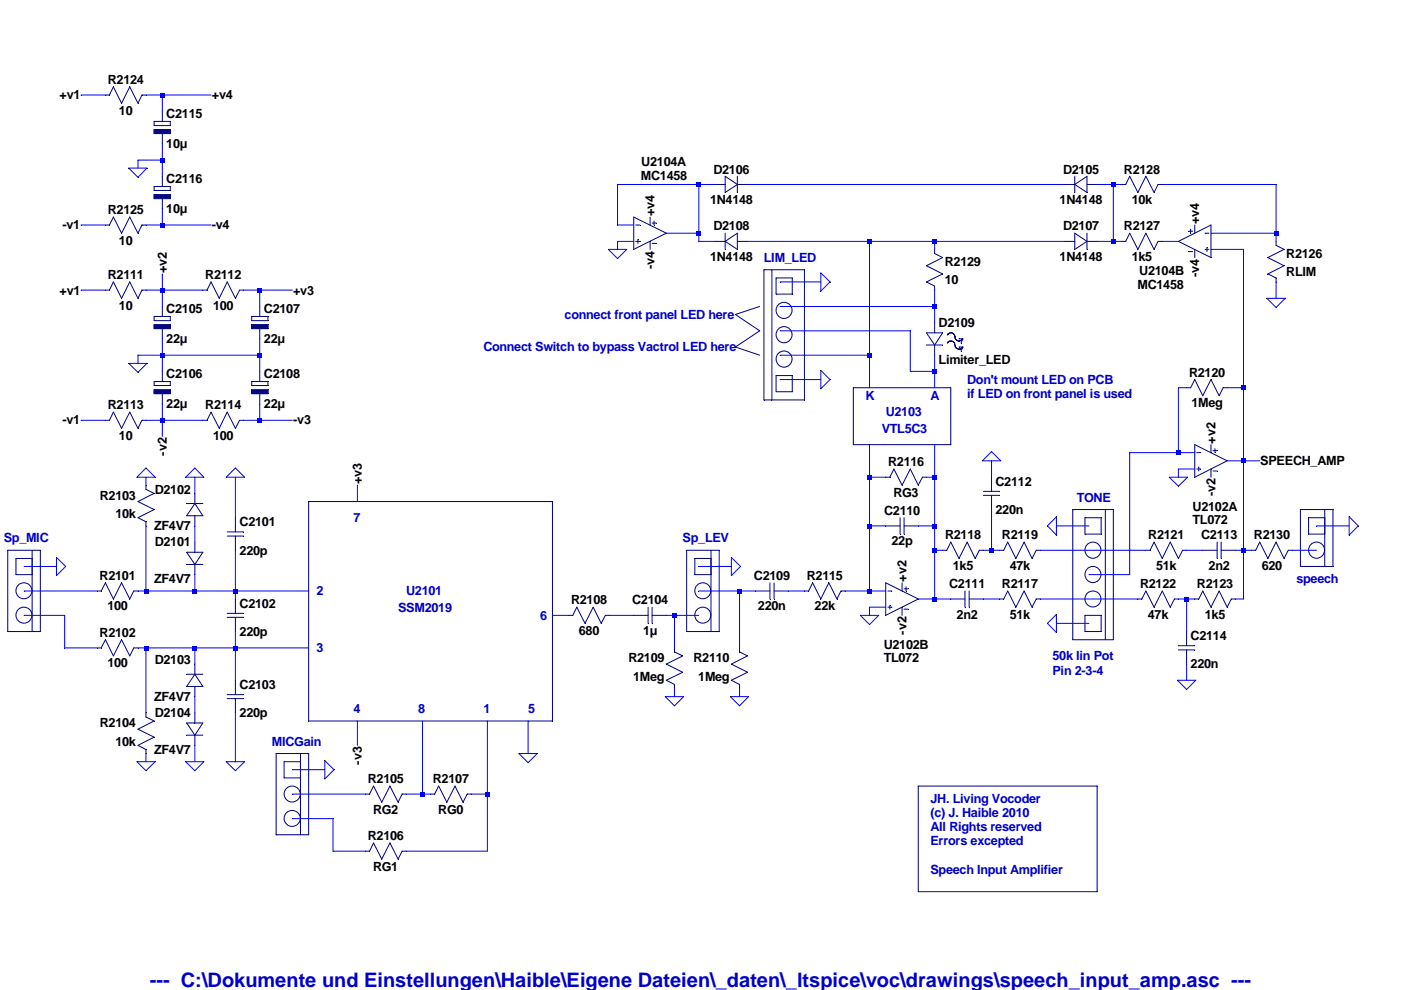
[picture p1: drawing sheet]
<svg xmlns="http://www.w3.org/2000/svg" width="297mm" height="210mm" viewBox="0 0 297 210" stroke-linecap="round" stroke-linejoin="round" font-family="sans-serif">
<defs><g id="words">
<text font-size="4.2" fill="#0000c8" x="31.8" y="209.2">--- C:\Dokumente und Einstellungen\Haible\Eigene Dateien\_daten\_ltspice\voc\drawings\speech_input_amp.asc ---</text>
<g font-size="2.7">
<text x="22.9" y="17.8">R2124</text>
<text x="12.6" y="21.1">+v1</text>
<text x="44.9" y="21.1">+v4</text>
<text x="25.2" y="24.3">10</text>
<text x="35.3" y="24.9">C2115</text>
<text x="35.3" y="31.4">10µ</text>
<text x="136" y="35.1">U2104A</text>
<text x="35.3" y="38.7">C2116</text>
<text x="135.9" y="38.1">MC1458</text>
<text x="151.3" y="36.8">D2106</text>
<text x="225.4" y="36.8">D2105</text>
<text x="238.3" y="36.8">R2128</text>
<text x="22.9" y="45.4">R2125</text>
<text x="35.3" y="45.2">10µ</text>
<text x="138.8" y="45.8" transform="rotate(-90 138.8 45.8)">+v4</text>
<text x="150.5" y="43.2">1N4148</text>
<text x="224.7" y="43.2">1N4148</text>
<text x="239.9" y="43.2">10k</text>
<text x="254.3" y="47.5" transform="rotate(-90 254.3 47.5)">+v4</text>
<text x="13.2" y="48.6">-v1</text>
<text x="25.2" y="51.9">10</text>
<text x="44.9" y="48.6">-v4</text>
<text x="151.3" y="48.9">D2108</text>
<text x="225.4" y="48.9">D2107</text>
<text x="238.3" y="48.9">R2127</text>
<text x="22.9" y="59.2">R2111</text>
<text x="35.3" y="57.9" transform="rotate(-90 35.3 57.9)">+v2</text>
<text x="43.5" y="59.2">R2112</text>
<text x="138.8" y="57" transform="rotate(-90 138.8 57)">-v4</text>
<text x="150.5" y="55.3">1N4148</text>
<text x="200.3" y="56.4">R2129</text>
<text x="224.7" y="55.3">1N4148</text>
<text x="239.9" y="55.3">1k5</text>
<text x="241.6" y="58.3">U2104B</text>
<text x="254.3" y="58.7" transform="rotate(-90 254.3 58.7)">-v4</text>
<text x="272.7" y="54.7">R2126</text>
<text x="272.7" y="58.5">RLIM</text>
<text x="12.6" y="62.4">+v1</text>
<text x="25.2" y="65.7">10</text>
<text x="45.2" y="65.7">100</text>
<text x="62.1" y="62.4">+v3</text>
<text x="200.3" y="60.3">10</text>
<text x="241.2" y="61.3">MC1458</text>
<text x="35.3" y="66.3">C2105</text>
<text x="56" y="66.3">C2107</text>
<text x="199" y="69.3">D2109</text>
<text x="35.3" y="72.8">22µ</text>
<text x="56" y="72.8">22µ</text>
<text x="199" y="77.1">Limiter_LED</text>
<text x="35.3" y="80.1">C2106</text>
<text x="56" y="80.1">C2108</text>
<text x="252.1" y="79.9">R2120</text>
<text x="22.9" y="86.8">R2113</text>
<text x="35.3" y="86.6">22µ</text>
<text x="43.5" y="86.8">R2114</text>
<text x="56" y="86.6">22µ</text>
<text x="252.6" y="86.3">1Meg</text>
<text x="13.2" y="90">-v1</text>
<text x="25.2" y="93.2">10</text>
<text x="45.2" y="93.2">100</text>
<text x="62.2" y="90">-v3</text>
<text x="257.7" y="94.1" transform="rotate(-90 257.7 94.1)">+v2</text>
<text x="35.3" y="96.6" transform="rotate(-90 35.3 96.6)">-v2</text>
<text x="188.3" y="98.8">R2116</text>
<text x="267.2" y="98.6">SPEECH_AMP</text>
<text x="21.2" y="106">R2103</text>
<text x="32.8" y="104.7">D2102</text>
<text x="76.7" y="102.7" transform="rotate(-90 76.7 102.7)">+v3</text>
<text x="189.4" y="105.3">RG3</text>
<text x="211.1" y="103">C2112</text>
<text x="257.7" y="105.2" transform="rotate(-90 257.7 105.2)">-v2</text>
<text x="24.5" y="109.9">10k</text>
<text x="32.7" y="112.4">ZF4V7</text>
<text x="50.8" y="111.5">C2101</text>
<text x="187.4" y="109.2">C2110</text>
<text x="211.1" y="109">220n</text>
<text x="252.9" y="108.2">U2102A</text>
<text x="252.9" y="111.1">TL072</text>
<text x="32.8" y="115.9">D2101</text>
<text x="50.8" y="117.6">220p</text>
<text x="189" y="115.7">22p</text>
<text x="200.4" y="114.3">R2118</text>
<text x="212.4" y="114.3">R2119</text>
<text x="243.5" y="114.3">R2121</text>
<text x="254.7" y="114.3">C2113</text>
<text x="265.9" y="114.3">R2130</text>
<text x="21.1" y="123">R2101</text>
<text x="32.7" y="123.7">ZF4V7</text>
<text x="159.8" y="123">C2109</text>
<text x="171.1" y="123">R2115</text>
<text x="192.2" y="123.4" transform="rotate(-90 192.2 123.4)">+v2</text>
<text x="201.2" y="124.7">C2111</text>
<text x="202" y="120.8">1k5</text>
<text x="212.4" y="124.7">R2117</text>
<text x="214.1" y="120.8">47k</text>
<text x="241.7" y="124.7">R2122</text>
<text x="245.1" y="120.8">51k</text>
<text x="253.8" y="124.7">R2123</text>
<text x="256.2" y="120.8">2n2</text>
<text x="267.5" y="120.8">620</text>
<text x="22.8" y="129.4">100</text>
<text x="50.8" y="128.8">C2102</text>
<text x="121.1" y="128.1">R2108</text>
<text x="134" y="128.1">C2104</text>
<text x="160.7" y="129.4">220n</text>
<text x="172.7" y="129.4">22k</text>
<text x="202.8" y="131.1">2n2</text>
<text x="214.1" y="131.1">51k</text>
<text x="243.4" y="131.1">47k</text>
<text x="255.4" y="131.1">1k5</text>
<text x="21.1" y="135">R2102</text>
<text x="50.8" y="134.8">220p</text>
<text x="122.7" y="134.6">680</text>
<text x="136.4" y="134.6">1µ</text>
<text x="187.4" y="137.5">U2102B</text>
<text x="192.2" y="134.5" transform="rotate(-90 192.2 134.5)">-v2</text>
<text x="252.4" y="135.7">C2114</text>
<text x="22.8" y="141.5">100</text>
<text x="32.8" y="140.9">D2103</text>
<text x="133.2" y="140.4">R2109</text>
<text x="147" y="140.4">R2110</text>
<text x="187.4" y="140.4">TL072</text>
<text x="252.4" y="141.7">220n</text>
<text x="32.7" y="148.6">ZF4V7</text>
<text x="50.8" y="146">C2103</text>
<text x="134.2" y="144.3">1Meg</text>
<text x="148" y="144.3">1Meg</text>
<text x="21.2" y="154.2">R2104</text>
<text x="32.8" y="152.1">D2104</text>
<text x="50.8" y="152.1">220p</text>
<text x="24.5" y="158.1">10k</text>
<text x="32.7" y="159.9">ZF4V7</text>
<text x="76.7" y="162.1" transform="rotate(-90 76.7 162.1)">-v3</text>
<text x="78" y="166.1">R2105</text>
<text x="91.8" y="166.1">R2107</text>
<text x="79.1" y="172.5">RG2</text>
<text x="92.9" y="172.5">RG0</text>
<text x="78" y="178.1">R2106</text>
<text x="79.1" y="184.6">RG1</text>
</g>
<g font-size="2.7" fill="#0000c8">
<text x="162" y="55.5">LIM_LED</text>
<text x="119.7" y="67.6">connect front panel LED here</text>
<text x="102.5" y="74.5">Connect Switch to bypass Vactrol LED here</text>
<text x="205.1" y="81.4">Don't mount LED on PCB</text>
<text x="183.5" y="84.8">K</text>
<text x="187.8" y="88.3">U2103</text>
<text x="197.3" y="84.8">A</text>
<text x="205.1" y="84.4">if LED on front panel is used</text>
<text x="186.9" y="91.7">VTL5C3</text>
<text x="228.3" y="106.4">TONE</text>
<text x="74.9" y="110.7">7</text>
<text x=".8" y="115">Sp_MIC</text>
<text x="144.7" y="115">Sp_LEV</text>
<text x="274.9" y="123.7">speech</text>
<text x="67.1" y="126.2">2</text>
<text x="84.4" y="129.7">SSM2019</text>
<text x="86.1" y="126.2">U2101</text>
<text x="114.6" y="131.4">6</text>
<text x="67.1" y="138.3">3</text>
<text x="223.1" y="140">50k lin Pot</text>
<text x="223.1" y="143">Pin 2-3-4</text>
<text x="74.9" y="151.2">4</text>
<text x="88.7" y="151.2">8</text>
<text x="102.5" y="151.2">1</text>
<text x="112" y="151.2">5</text>
<text x="57.7" y="158.1">MICGain</text>
<text x="197.3" y="170.2">JH. Living Vocoder</text>
<text x="197.3" y="173.2">(c) J. Haible 2010</text>
<text x="197.3" y="176.2">All Rights reserved</text>
<text x="197.3" y="179.2">Errors excepted</text>
<text x="197.3" y="185.3">Speech Input Amplifier</text>
</g>
</g></defs>
<path d="M6.8 116.7v17.2" fill="none" stroke="#00007f" stroke-width=".21"/>
<path d="M63.7 159.8v17.2" fill="none" stroke="#00007f" stroke-width=".21"/>
<path d="M150.7 116.7v17.2" fill="none" stroke="#00007f" stroke-width=".21"/>
<path d="M234.4 108v27.6" fill="none" stroke="#00007f" stroke-width=".21"/>
<path d="M163.7 57.2v27.6" fill="none" stroke="#00007f" stroke-width=".21"/>
<path d="M161.1 70.1l-5.2 3.5" fill="none" stroke="#00007f" stroke-width=".21"/>
<path d="M155.9 66.7l5.2 3.4" fill="none" stroke="#00007f" stroke-width=".21"/>
<path d="M161.1 65l-5.2 1.7" fill="none" stroke="#00007f" stroke-width=".21"/>
<path d="M155.9 73.6l5.2 1.7" fill="none" stroke="#00007f" stroke-width=".21"/>
<path d="M280.9 108v12.1" fill="none" stroke="#00007f" stroke-width=".21"/>
<path d="M1.6 133.9h6.9" fill="none" stroke="#00007f" stroke-width=".21"/>
<path d="M1.6 116.7v17.2" fill="none" stroke="#00007f" stroke-width=".21"/>
<path d="M1.6 116.7h6.9" fill="none" stroke="#00007f" stroke-width=".21"/>
<path d="M8.5 116.7v17.2" fill="none" stroke="#00007f" stroke-width=".21"/>
<path d="M3.4 121.8h3.4" fill="none" stroke="#00007f" stroke-width=".21"/>
<path d="M3.4 118.4v3.4" fill="none" stroke="#00007f" stroke-width=".21"/>
<path d="M3.4 118.4h3.4" fill="none" stroke="#00007f" stroke-width=".21"/>
<path d="M6.8 118.4v3.4" fill="none" stroke="#00007f" stroke-width=".21"/>
<path d="M65.4 152.9h51.7" fill="none" stroke="#00007f" stroke-width=".21"/>
<path d="M65.4 106.3v46.6" fill="none" stroke="#00007f" stroke-width=".21"/>
<path d="M65.4 106.3h51.7" fill="none" stroke="#00007f" stroke-width=".21"/>
<path d="M117.1 106.3v46.6" fill="none" stroke="#00007f" stroke-width=".21"/>
<path d="M58.5 177h6.9" fill="none" stroke="#00007f" stroke-width=".21"/>
<path d="M58.5 159.8v17.2" fill="none" stroke="#00007f" stroke-width=".21"/>
<path d="M58.5 159.8h6.9" fill="none" stroke="#00007f" stroke-width=".21"/>
<path d="M65.4 159.8v17.2" fill="none" stroke="#00007f" stroke-width=".21"/>
<path d="M60.2 164.9h3.5" fill="none" stroke="#00007f" stroke-width=".21"/>
<path d="M60.2 161.5v3.4" fill="none" stroke="#00007f" stroke-width=".21"/>
<path d="M60.2 161.5h3.5" fill="none" stroke="#00007f" stroke-width=".21"/>
<path d="M63.7 161.5v3.4" fill="none" stroke="#00007f" stroke-width=".21"/>
<path d="M145.6 133.9h6.9" fill="none" stroke="#00007f" stroke-width=".21"/>
<path d="M145.6 116.7v17.2" fill="none" stroke="#00007f" stroke-width=".21"/>
<path d="M145.6 116.7h6.9" fill="none" stroke="#00007f" stroke-width=".21"/>
<path d="M152.5 116.7v17.2" fill="none" stroke="#00007f" stroke-width=".21"/>
<path d="M147.3 121.8h3.4" fill="none" stroke="#00007f" stroke-width=".21"/>
<path d="M147.3 118.4v3.4" fill="none" stroke="#00007f" stroke-width=".21"/>
<path d="M147.3 118.4h3.4" fill="none" stroke="#00007f" stroke-width=".21"/>
<path d="M150.7 118.4v3.4" fill="none" stroke="#00007f" stroke-width=".21"/>
<path d="M180.9 94.3h20.7" fill="none" stroke="#00007f" stroke-width=".21"/>
<path d="M180.9 82.2v12.1" fill="none" stroke="#00007f" stroke-width=".21"/>
<path d="M180.9 82.2h20.7" fill="none" stroke="#00007f" stroke-width=".21"/>
<path d="M201.6 82.2v12.1" fill="none" stroke="#00007f" stroke-width=".21"/>
<path d="M230 113.2h3.5" fill="none" stroke="#00007f" stroke-width=".21"/>
<path d="M230 109.8v3.4" fill="none" stroke="#00007f" stroke-width=".21"/>
<path d="M230 109.8h3.5" fill="none" stroke="#00007f" stroke-width=".21"/>
<path d="M233.5 109.8v3.4" fill="none" stroke="#00007f" stroke-width=".21"/>
<path d="M230 133.9h3.5" fill="none" stroke="#00007f" stroke-width=".21"/>
<path d="M230 130.5v3.4" fill="none" stroke="#00007f" stroke-width=".21"/>
<path d="M230 130.5h3.5" fill="none" stroke="#00007f" stroke-width=".21"/>
<path d="M233.5 130.5v3.4" fill="none" stroke="#00007f" stroke-width=".21"/>
<path d="M227.5 135.6h8.5" fill="none" stroke="#00007f" stroke-width=".21"/>
<path d="M227.5 108v27.6" fill="none" stroke="#00007f" stroke-width=".21"/>
<path d="M227.5 108h8.5" fill="none" stroke="#00007f" stroke-width=".21"/>
<path d="M236 108v27.6" fill="none" stroke="#00007f" stroke-width=".21"/>
<path d="M164.5 79.6h3.5" fill="none" stroke="#00007f" stroke-width=".21"/>
<path d="M168 79.6v3.5" fill="none" stroke="#00007f" stroke-width=".21"/>
<path d="M164.5 83.1h3.5" fill="none" stroke="#00007f" stroke-width=".21"/>
<path d="M164.5 79.6v3.5" fill="none" stroke="#00007f" stroke-width=".21"/>
<path d="M164.5 58.9h3.5" fill="none" stroke="#00007f" stroke-width=".21"/>
<path d="M168 58.9v3.5" fill="none" stroke="#00007f" stroke-width=".21"/>
<path d="M164.5 62.4h3.5" fill="none" stroke="#00007f" stroke-width=".21"/>
<path d="M164.5 58.9v3.5" fill="none" stroke="#00007f" stroke-width=".21"/>
<path d="M162 57.2h8.6" fill="none" stroke="#00007f" stroke-width=".21"/>
<path d="M170.6 57.2v27.6" fill="none" stroke="#00007f" stroke-width=".21"/>
<path d="M162 84.8h8.6" fill="none" stroke="#00007f" stroke-width=".21"/>
<path d="M162 57.2v27.6" fill="none" stroke="#00007f" stroke-width=".21"/>
<path d="M194.7 189.1h37.9" fill="none" stroke="#00007f" stroke-width=".21"/>
<path d="M194.7 166.7v22.4" fill="none" stroke="#00007f" stroke-width=".21"/>
<path d="M194.7 166.7h37.9" fill="none" stroke="#00007f" stroke-width=".21"/>
<path d="M232.6 166.7v22.4" fill="none" stroke="#00007f" stroke-width=".21"/>
<path d="M277.4 113.2h3.5" fill="none" stroke="#00007f" stroke-width=".21"/>
<path d="M277.4 109.8v3.4" fill="none" stroke="#00007f" stroke-width=".21"/>
<path d="M277.4 109.8h3.5" fill="none" stroke="#00007f" stroke-width=".21"/>
<path d="M280.9 109.8v3.4" fill="none" stroke="#00007f" stroke-width=".21"/>
<path d="M275.7 120.1h6.9" fill="none" stroke="#00007f" stroke-width=".21"/>
<path d="M275.7 108v12.1" fill="none" stroke="#00007f" stroke-width=".21"/>
<path d="M275.7 108h6.9" fill="none" stroke="#00007f" stroke-width=".21"/>
<path d="M282.6 108v12.1" fill="none" stroke="#00007f" stroke-width=".21"/>
<g fill="none" stroke="#00007f" stroke-width=".21">
<path d="M20.6 125.3h.9"/>
<circle cx="166.2" cy="65.8" r="1.71"/>
<circle cx="166.2" cy="71" r="1.71"/>
<circle cx="166.2" cy="76.1" r="1.71"/>
<circle cx="231.7" cy="116.6" r="1.71"/>
<circle cx="279.1" cy="116.6" r="1.71"/>
<circle cx="5.1" cy="125.3" r="1.7"/>
<circle cx="5.1" cy="130.4" r="1.7"/>
<circle cx="149" cy="130.4" r="1.7"/>
<circle cx="149" cy="125.3" r="1.7"/>
<circle cx="231.7" cy="121.8" r="1.71"/>
<circle cx="231.7" cy="127" r="1.7"/>
<circle cx="62" cy="173.5" r="1.71"/>
<circle cx="62" cy="168.4" r="1.71"/>
</g>
<path d="M22.3 123.6l-.8 1.7" fill="none" stroke="#00007f" stroke-width=".21"/>
<path d="M22.3 123.6l1.7 3.4" fill="none" stroke="#00007f" stroke-width=".21"/>
<path d="M25.8 123.6l-1.8 3.4" fill="none" stroke="#00007f" stroke-width=".21"/>
<path d="M25.8 123.6l1.7 3.4" fill="none" stroke="#00007f" stroke-width=".21"/>
<path d="M28.4 125.3h.8" fill="none" stroke="#00007f" stroke-width=".21"/>
<path d="M28.4 125.3l-.9 1.7" fill="none" stroke="#00007f" stroke-width=".21"/>
<path d="M20.6 137.4h.9" fill="none" stroke="#00007f" stroke-width=".21"/>
<path d="M22.3 135.6l-.8 1.8" fill="none" stroke="#00007f" stroke-width=".21"/>
<path d="M22.3 135.6l1.7 3.5" fill="none" stroke="#00007f" stroke-width=".21"/>
<path d="M25.8 135.6l-1.8 3.5" fill="none" stroke="#00007f" stroke-width=".21"/>
<path d="M25.8 135.6l1.7 3.5" fill="none" stroke="#00007f" stroke-width=".21"/>
<path d="M28.4 137.4h.8" fill="none" stroke="#00007f" stroke-width=".21"/>
<path d="M28.4 137.4l-.9 1.7" fill="none" stroke="#00007f" stroke-width=".21"/>
<path d="M30.9 102.9v.9" fill="none" stroke="#00007f" stroke-width=".21"/>
<path d="M30.9 103.8l1.8 .8" fill="none" stroke="#00007f" stroke-width=".21"/>
<path d="M32.7 104.6l-3.5 1.7" fill="none" stroke="#00007f" stroke-width=".21"/>
<path d="M29.2 106.3l3.5 1.7" fill="none" stroke="#00007f" stroke-width=".21"/>
<path d="M32.7 108l-3.5 1.8" fill="none" stroke="#00007f" stroke-width=".21"/>
<path d="M30.9 110.6v.9" fill="none" stroke="#00007f" stroke-width=".21"/>
<path d="M29.2 109.8l1.7 .8" fill="none" stroke="#00007f" stroke-width=".21"/>
<path d="M30.9 151.1v.9" fill="none" stroke="#00007f" stroke-width=".21"/>
<path d="M30.9 152l1.8 .9" fill="none" stroke="#00007f" stroke-width=".21"/>
<path d="M32.7 152.9l-3.5 1.7" fill="none" stroke="#00007f" stroke-width=".21"/>
<path d="M29.2 154.6l3.5 1.7" fill="none" stroke="#00007f" stroke-width=".21"/>
<path d="M32.7 156.3l-3.5 1.7" fill="none" stroke="#00007f" stroke-width=".21"/>
<path d="M30.9 158.9v.9" fill="none" stroke="#00007f" stroke-width=".21"/>
<path d="M29.2 158l1.7 .9" fill="none" stroke="#00007f" stroke-width=".21"/>
<path d="M39.6 143h3.4" fill="none" stroke="#00007f" stroke-width=".21"/>
<path d="M39.6 145.5h3.4" fill="none" stroke="#00007f" stroke-width=".21"/>
<path d="M41.3 143l-1.7 2.5" fill="none" stroke="#00007f" stroke-width=".21"/>
<path d="M41.3 143l1.7 2.5" fill="none" stroke="#00007f" stroke-width=".21"/>
<path d="M41.3 145.5v2.2" fill="none" stroke="#00007f" stroke-width=".21"/>
<path d="M41.3 140.8v2.2" fill="none" stroke="#00007f" stroke-width=".21"/>
<path d="M39.6 155.9h3.4" fill="none" stroke="#00007f" stroke-width=".21"/>
<path d="M39.6 153.3h3.4" fill="none" stroke="#00007f" stroke-width=".21"/>
<path d="M39.6 153.3l1.7 2.6" fill="none" stroke="#00007f" stroke-width=".21"/>
<path d="M43 153.3l-1.7 2.6" fill="none" stroke="#00007f" stroke-width=".21"/>
<path d="M41.3 151.1v2.2" fill="none" stroke="#00007f" stroke-width=".21"/>
<path d="M41.3 155.9v2.1" fill="none" stroke="#00007f" stroke-width=".21"/>
<path d="M39.6 119.7h3.4" fill="none" stroke="#00007f" stroke-width=".21"/>
<path d="M39.6 117.1h3.4" fill="none" stroke="#00007f" stroke-width=".21"/>
<path d="M39.6 117.1l1.7 2.6" fill="none" stroke="#00007f" stroke-width=".21"/>
<path d="M43 117.1l-1.7 2.6" fill="none" stroke="#00007f" stroke-width=".21"/>
<path d="M41.3 114.9v2.2" fill="none" stroke="#00007f" stroke-width=".21"/>
<path d="M41.3 119.7v2.1" fill="none" stroke="#00007f" stroke-width=".21"/>
<path d="M39.6 106.8h3.4" fill="none" stroke="#00007f" stroke-width=".21"/>
<path d="M39.6 109.3h3.4" fill="none" stroke="#00007f" stroke-width=".21"/>
<path d="M41.3 106.8l-1.7 2.5" fill="none" stroke="#00007f" stroke-width=".21"/>
<path d="M41.3 106.8l1.7 2.5" fill="none" stroke="#00007f" stroke-width=".21"/>
<path d="M41.3 109.3v2.2" fill="none" stroke="#00007f" stroke-width=".21"/>
<path d="M41.3 104.6v2.2" fill="none" stroke="#00007f" stroke-width=".21"/>
<path d="M49.9 113.7v3" fill="none" stroke="#00007f" stroke-width=".21"/>
<path d="M49.9 109.8v3" fill="none" stroke="#00007f" stroke-width=".21"/>
<path d="M48.2 112.8h3.4" fill="none" stroke="#00007f" stroke-width=".21"/>
<path d="M48.2 113.7h3.4" fill="none" stroke="#00007f" stroke-width=".21"/>
<path d="M49.9 130.9v3" fill="none" stroke="#00007f" stroke-width=".21"/>
<path d="M49.9 127v3" fill="none" stroke="#00007f" stroke-width=".21"/>
<path d="M48.2 130h3.4" fill="none" stroke="#00007f" stroke-width=".21"/>
<path d="M48.2 130.9h3.4" fill="none" stroke="#00007f" stroke-width=".21"/>
<path d="M49.9 148.1v3" fill="none" stroke="#00007f" stroke-width=".21"/>
<path d="M49.9 144.2v3.1" fill="none" stroke="#00007f" stroke-width=".21"/>
<path d="M48.2 147.3h3.4" fill="none" stroke="#00007f" stroke-width=".21"/>
<path d="M48.2 148.1h3.4" fill="none" stroke="#00007f" stroke-width=".21"/>
<path d="M77.5 168.4h.9" fill="none" stroke="#00007f" stroke-width=".21"/>
<path d="M79.2 166.7l-.8 1.7" fill="none" stroke="#00007f" stroke-width=".21"/>
<path d="M79.2 166.7l1.7 3.4" fill="none" stroke="#00007f" stroke-width=".21"/>
<path d="M82.7 166.7l-1.8 3.4" fill="none" stroke="#00007f" stroke-width=".21"/>
<path d="M82.7 166.7l1.7 3.4" fill="none" stroke="#00007f" stroke-width=".21"/>
<path d="M85.3 168.4h.8" fill="none" stroke="#00007f" stroke-width=".21"/>
<path d="M85.3 168.4l-.9 1.7" fill="none" stroke="#00007f" stroke-width=".21"/>
<path d="M77.5 180.5h.9" fill="none" stroke="#00007f" stroke-width=".21"/>
<path d="M79.2 178.7l-.8 1.8" fill="none" stroke="#00007f" stroke-width=".21"/>
<path d="M79.2 178.7l1.7 3.5" fill="none" stroke="#00007f" stroke-width=".21"/>
<path d="M82.7 178.7l-1.8 3.5" fill="none" stroke="#00007f" stroke-width=".21"/>
<path d="M82.7 178.7l1.7 3.5" fill="none" stroke="#00007f" stroke-width=".21"/>
<path d="M85.3 180.5h.8" fill="none" stroke="#00007f" stroke-width=".21"/>
<path d="M85.3 180.5l-.9 1.7" fill="none" stroke="#00007f" stroke-width=".21"/>
<path d="M91.3 168.4h.9" fill="none" stroke="#00007f" stroke-width=".21"/>
<path d="M93 166.7l-.8 1.7" fill="none" stroke="#00007f" stroke-width=".21"/>
<path d="M93 166.7l1.7 3.4" fill="none" stroke="#00007f" stroke-width=".21"/>
<path d="M96.5 166.7l-1.8 3.4" fill="none" stroke="#00007f" stroke-width=".21"/>
<path d="M96.5 166.7l1.7 3.4" fill="none" stroke="#00007f" stroke-width=".21"/>
<path d="M99.1 168.4h.8" fill="none" stroke="#00007f" stroke-width=".21"/>
<path d="M99.1 168.4l-.9 1.7" fill="none" stroke="#00007f" stroke-width=".21"/>
<path d="M120.6 130.5h.9" fill="none" stroke="#00007f" stroke-width=".21"/>
<path d="M122.3 128.7l-.8 1.8" fill="none" stroke="#00007f" stroke-width=".21"/>
<path d="M122.3 128.7l1.7 3.5" fill="none" stroke="#00007f" stroke-width=".21"/>
<path d="M125.8 128.7l-1.8 3.5" fill="none" stroke="#00007f" stroke-width=".21"/>
<path d="M125.8 128.7l1.7 3.5" fill="none" stroke="#00007f" stroke-width=".21"/>
<path d="M128.4 130.5h.8" fill="none" stroke="#00007f" stroke-width=".21"/>
<path d="M128.4 130.5l-.9 1.7" fill="none" stroke="#00007f" stroke-width=".21"/>
<path d="M134.4 130.5h3" fill="none" stroke="#00007f" stroke-width=".21"/>
<path d="M138.3 130.5h3" fill="none" stroke="#00007f" stroke-width=".21"/>
<path d="M138.3 128.7v3.5" fill="none" stroke="#00007f" stroke-width=".21"/>
<path d="M137.4 128.7v3.5" fill="none" stroke="#00007f" stroke-width=".21"/>
<path d="M143 137.4v.8" fill="none" stroke="#00007f" stroke-width=".21"/>
<path d="M143 138.2l1.7 .9" fill="none" stroke="#00007f" stroke-width=".21"/>
<path d="M144.7 139.1l-3.4 1.7" fill="none" stroke="#00007f" stroke-width=".21"/>
<path d="M141.3 140.8l3.4 1.7" fill="none" stroke="#00007f" stroke-width=".21"/>
<path d="M144.7 142.5l-3.4 1.7" fill="none" stroke="#00007f" stroke-width=".21"/>
<path d="M143 145.1v.9" fill="none" stroke="#00007f" stroke-width=".21"/>
<path d="M141.3 144.2l1.7 .9" fill="none" stroke="#00007f" stroke-width=".21"/>
<path d="M156.8 137.4v.8" fill="none" stroke="#00007f" stroke-width=".21"/>
<path d="M156.8 138.2l1.7 .9" fill="none" stroke="#00007f" stroke-width=".21"/>
<path d="M158.5 139.1l-3.4 1.7" fill="none" stroke="#00007f" stroke-width=".21"/>
<path d="M155.1 140.8l3.4 1.7" fill="none" stroke="#00007f" stroke-width=".21"/>
<path d="M158.5 142.5l-3.4 1.7" fill="none" stroke="#00007f" stroke-width=".21"/>
<path d="M156.8 145.1v.9" fill="none" stroke="#00007f" stroke-width=".21"/>
<path d="M155.1 144.2l1.7 .9" fill="none" stroke="#00007f" stroke-width=".21"/>
<path d="M22.3 61.5h.9" fill="none" stroke="#00007f" stroke-width=".21"/>
<path d="M24 59.8l-.8 1.7" fill="none" stroke="#00007f" stroke-width=".21"/>
<path d="M24 59.8l1.8 3.4" fill="none" stroke="#00007f" stroke-width=".21"/>
<path d="M27.5 59.8l-1.7 3.4" fill="none" stroke="#00007f" stroke-width=".21"/>
<path d="M27.5 59.8l1.7 3.4" fill="none" stroke="#00007f" stroke-width=".21"/>
<path d="M30.1 61.5h.8" fill="none" stroke="#00007f" stroke-width=".21"/>
<path d="M30.1 61.5l-.9 1.7" fill="none" stroke="#00007f" stroke-width=".21"/>
<path d="M32.7 68.8h3.4" fill="none" stroke="#00007f" stroke-width=".21"/>
<path d="M36.1 68.8v.9" fill="none" stroke="#00007f" stroke-width=".21"/>
<path d="M32.7 69.7h3.4" fill="none" stroke="#00007f" stroke-width=".21"/>
<path d="M32.7 68.8v.9" fill="none" stroke="#00007f" stroke-width=".21"/>
<path d="M34.4 69.7v2.1" fill="none" stroke="#00007f" stroke-width=".21"/>
<path d="M34.4 65v2.1" fill="none" stroke="#00007f" stroke-width=".21"/>
<path d="M32.7 68h3.4" fill="none" stroke="#00007f" stroke-width=".21"/>
<path d="M32.7 67.1h3.4" fill="none" stroke="#00007f" stroke-width=".21"/>
<path d="M36.1 67.1v.9" fill="none" stroke="#00007f" stroke-width=".21"/>
<path d="M32.7 67.1v.9" fill="none" stroke="#00007f" stroke-width=".21"/>
<path d="M32.7 69h3.4" fill="none" stroke="#00007f" stroke-width=".21"/>
<path d="M32.7 69h3.4" fill="none" stroke="#00007f" stroke-width=".21"/>
<path d="M32.7 69.2h3.4" fill="none" stroke="#00007f" stroke-width=".21"/>
<path d="M32.7 69.3h3.4" fill="none" stroke="#00007f" stroke-width=".21"/>
<path d="M32.7 69.4h3.4" fill="none" stroke="#00007f" stroke-width=".21"/>
<path d="M32.7 69.5h3.4" fill="none" stroke="#00007f" stroke-width=".21"/>
<path d="M32.7 69.6h3.4" fill="none" stroke="#00007f" stroke-width=".21"/>
<path d="M32.7 82.6h3.4" fill="none" stroke="#00007f" stroke-width=".21"/>
<path d="M36.1 82.6v.9" fill="none" stroke="#00007f" stroke-width=".21"/>
<path d="M32.7 83.5h3.4" fill="none" stroke="#00007f" stroke-width=".21"/>
<path d="M32.7 82.6v.9" fill="none" stroke="#00007f" stroke-width=".21"/>
<path d="M34.4 83.5v2.1" fill="none" stroke="#00007f" stroke-width=".21"/>
<path d="M34.4 78.7v2.2" fill="none" stroke="#00007f" stroke-width=".21"/>
<path d="M32.7 81.7h3.4" fill="none" stroke="#00007f" stroke-width=".21"/>
<path d="M32.7 80.9h3.4" fill="none" stroke="#00007f" stroke-width=".21"/>
<path d="M36.1 80.9v.8" fill="none" stroke="#00007f" stroke-width=".21"/>
<path d="M32.7 80.9v.8" fill="none" stroke="#00007f" stroke-width=".21"/>
<path d="M32.7 82.7h3.4" fill="none" stroke="#00007f" stroke-width=".21"/>
<path d="M32.7 82.8h3.4" fill="none" stroke="#00007f" stroke-width=".21"/>
<path d="M32.7 82.9h3.4" fill="none" stroke="#00007f" stroke-width=".21"/>
<path d="M32.7 83.1h3.4" fill="none" stroke="#00007f" stroke-width=".21"/>
<path d="M32.7 83.2h3.4" fill="none" stroke="#00007f" stroke-width=".21"/>
<path d="M32.7 83.3h3.4" fill="none" stroke="#00007f" stroke-width=".21"/>
<path d="M32.7 83.4h3.4" fill="none" stroke="#00007f" stroke-width=".21"/>
<path d="M22.3 89.1h.9" fill="none" stroke="#00007f" stroke-width=".21"/>
<path d="M24 87.4l-.8 1.7" fill="none" stroke="#00007f" stroke-width=".21"/>
<path d="M24 87.4l1.8 3.4" fill="none" stroke="#00007f" stroke-width=".21"/>
<path d="M27.5 87.4l-1.7 3.4" fill="none" stroke="#00007f" stroke-width=".21"/>
<path d="M27.5 87.4l1.7 3.4" fill="none" stroke="#00007f" stroke-width=".21"/>
<path d="M30.1 89.1h.8" fill="none" stroke="#00007f" stroke-width=".21"/>
<path d="M30.1 89.1l-.9 1.7" fill="none" stroke="#00007f" stroke-width=".21"/>
<path d="M43 61.5h.9" fill="none" stroke="#00007f" stroke-width=".21"/>
<path d="M44.7 59.8l-.8 1.7" fill="none" stroke="#00007f" stroke-width=".21"/>
<path d="M44.7 59.8l1.8 3.4" fill="none" stroke="#00007f" stroke-width=".21"/>
<path d="M48.2 59.8l-1.7 3.4" fill="none" stroke="#00007f" stroke-width=".21"/>
<path d="M48.2 59.8l1.7 3.4" fill="none" stroke="#00007f" stroke-width=".21"/>
<path d="M50.8 61.5h.8" fill="none" stroke="#00007f" stroke-width=".21"/>
<path d="M50.8 61.5l-.9 1.7" fill="none" stroke="#00007f" stroke-width=".21"/>
<path d="M53.4 68.8h3.4" fill="none" stroke="#00007f" stroke-width=".21"/>
<path d="M56.8 68.8v.9" fill="none" stroke="#00007f" stroke-width=".21"/>
<path d="M53.4 69.7h3.4" fill="none" stroke="#00007f" stroke-width=".21"/>
<path d="M53.4 68.8v.9" fill="none" stroke="#00007f" stroke-width=".21"/>
<path d="M55.1 69.7v2.1" fill="none" stroke="#00007f" stroke-width=".21"/>
<path d="M55.1 65v2.1" fill="none" stroke="#00007f" stroke-width=".21"/>
<path d="M53.4 68h3.4" fill="none" stroke="#00007f" stroke-width=".21"/>
<path d="M53.4 67.1h3.4" fill="none" stroke="#00007f" stroke-width=".21"/>
<path d="M56.8 67.1v.9" fill="none" stroke="#00007f" stroke-width=".21"/>
<path d="M53.4 67.1v.9" fill="none" stroke="#00007f" stroke-width=".21"/>
<path d="M53.4 69h3.4" fill="none" stroke="#00007f" stroke-width=".21"/>
<path d="M53.4 69h3.4" fill="none" stroke="#00007f" stroke-width=".21"/>
<path d="M53.4 69.2h3.4" fill="none" stroke="#00007f" stroke-width=".21"/>
<path d="M53.4 69.3h3.4" fill="none" stroke="#00007f" stroke-width=".21"/>
<path d="M53.4 69.4h3.4" fill="none" stroke="#00007f" stroke-width=".21"/>
<path d="M53.4 69.5h3.4" fill="none" stroke="#00007f" stroke-width=".21"/>
<path d="M53.4 69.6h3.4" fill="none" stroke="#00007f" stroke-width=".21"/>
<path d="M53.4 82.6h3.4" fill="none" stroke="#00007f" stroke-width=".21"/>
<path d="M56.8 82.6v.9" fill="none" stroke="#00007f" stroke-width=".21"/>
<path d="M53.4 83.5h3.4" fill="none" stroke="#00007f" stroke-width=".21"/>
<path d="M53.4 82.6v.9" fill="none" stroke="#00007f" stroke-width=".21"/>
<path d="M55.1 83.5v2.1" fill="none" stroke="#00007f" stroke-width=".21"/>
<path d="M55.1 78.7v2.2" fill="none" stroke="#00007f" stroke-width=".21"/>
<path d="M53.4 81.7h3.4" fill="none" stroke="#00007f" stroke-width=".21"/>
<path d="M53.4 80.9h3.4" fill="none" stroke="#00007f" stroke-width=".21"/>
<path d="M56.8 80.9v.8" fill="none" stroke="#00007f" stroke-width=".21"/>
<path d="M53.4 80.9v.8" fill="none" stroke="#00007f" stroke-width=".21"/>
<path d="M53.4 82.7h3.4" fill="none" stroke="#00007f" stroke-width=".21"/>
<path d="M53.4 82.8h3.4" fill="none" stroke="#00007f" stroke-width=".21"/>
<path d="M53.4 82.9h3.4" fill="none" stroke="#00007f" stroke-width=".21"/>
<path d="M53.4 83.1h3.4" fill="none" stroke="#00007f" stroke-width=".21"/>
<path d="M53.4 83.2h3.4" fill="none" stroke="#00007f" stroke-width=".21"/>
<path d="M53.4 83.3h3.4" fill="none" stroke="#00007f" stroke-width=".21"/>
<path d="M53.4 83.4h3.4" fill="none" stroke="#00007f" stroke-width=".21"/>
<path d="M43 89.1h.9" fill="none" stroke="#00007f" stroke-width=".21"/>
<path d="M44.7 87.4l-.8 1.7" fill="none" stroke="#00007f" stroke-width=".21"/>
<path d="M44.7 87.4l1.8 3.4" fill="none" stroke="#00007f" stroke-width=".21"/>
<path d="M48.2 87.4l-1.7 3.4" fill="none" stroke="#00007f" stroke-width=".21"/>
<path d="M48.2 87.4l1.7 3.4" fill="none" stroke="#00007f" stroke-width=".21"/>
<path d="M50.8 89.1h.8" fill="none" stroke="#00007f" stroke-width=".21"/>
<path d="M50.8 89.1l-.9 1.7" fill="none" stroke="#00007f" stroke-width=".21"/>
<path d="M160.2 125.3h3" fill="none" stroke="#00007f" stroke-width=".21"/>
<path d="M164.1 125.3h3" fill="none" stroke="#00007f" stroke-width=".21"/>
<path d="M164.1 123.6v3.4" fill="none" stroke="#00007f" stroke-width=".21"/>
<path d="M163.2 123.6v3.4" fill="none" stroke="#00007f" stroke-width=".21"/>
<path d="M170.6 125.3h.8" fill="none" stroke="#00007f" stroke-width=".21"/>
<path d="M172.3 123.6l-.9 1.7" fill="none" stroke="#00007f" stroke-width=".21"/>
<path d="M172.3 123.6l1.7 3.4" fill="none" stroke="#00007f" stroke-width=".21"/>
<path d="M175.7 123.6l-1.7 3.4" fill="none" stroke="#00007f" stroke-width=".21"/>
<path d="M175.7 123.6l1.8 3.4" fill="none" stroke="#00007f" stroke-width=".21"/>
<path d="M178.3 125.3h.9" fill="none" stroke="#00007f" stroke-width=".21"/>
<path d="M178.3 125.3l-.8 1.7" fill="none" stroke="#00007f" stroke-width=".21"/>
<path d="M187.8 123.6l6.9 3.4" fill="none" stroke="#00007f" stroke-width=".21"/>
<path d="M194.7 127l-6.9 3.5" fill="none" stroke="#00007f" stroke-width=".21"/>
<path d="M187.8 123.6v6.9" fill="none" stroke="#00007f" stroke-width=".21"/>
<path d="M188.3 125.3h.8" fill="none" stroke="#00007f" stroke-width=".21"/>
<path d="M188.3 128.7h.8" fill="none" stroke="#00007f" stroke-width=".21"/>
<path d="M188.7 128.3v.9" fill="none" stroke="#00007f" stroke-width=".21"/>
<path d="M191.3 123.6v1.7" fill="none" stroke="#00007f" stroke-width=".21"/>
<path d="M191.3 128.7v1.8" fill="none" stroke="#00007f" stroke-width=".21"/>
<path d="M191.7 124.8h.8" fill="none" stroke="#00007f" stroke-width=".21"/>
<path d="M192.1 124.4v.9" fill="none" stroke="#00007f" stroke-width=".21"/>
<path d="M191.7 129.2h.8" fill="none" stroke="#00007f" stroke-width=".21"/>
<path d="M187.8 111.5h3" fill="none" stroke="#00007f" stroke-width=".21"/>
<path d="M191.7 111.5h3" fill="none" stroke="#00007f" stroke-width=".21"/>
<path d="M191.7 109.8v3.4" fill="none" stroke="#00007f" stroke-width=".21"/>
<path d="M190.8 109.8v3.4" fill="none" stroke="#00007f" stroke-width=".21"/>
<path d="M187.8 101.2h.9" fill="none" stroke="#00007f" stroke-width=".21"/>
<path d="M189.5 99.4l-.8 1.8" fill="none" stroke="#00007f" stroke-width=".21"/>
<path d="M189.5 99.4l1.8 3.5" fill="none" stroke="#00007f" stroke-width=".21"/>
<path d="M193 99.4l-1.7 3.5" fill="none" stroke="#00007f" stroke-width=".21"/>
<path d="M193 99.4l1.7 3.5" fill="none" stroke="#00007f" stroke-width=".21"/>
<path d="M195.6 101.2h.8" fill="none" stroke="#00007f" stroke-width=".21"/>
<path d="M195.6 101.2l-.9 1.7" fill="none" stroke="#00007f" stroke-width=".21"/>
<path d="M201.6 127h3" fill="none" stroke="#00007f" stroke-width=".21"/>
<path d="M205.5 127h3" fill="none" stroke="#00007f" stroke-width=".21"/>
<path d="M205.5 125.3v3.4" fill="none" stroke="#00007f" stroke-width=".21"/>
<path d="M204.6 125.3v3.4" fill="none" stroke="#00007f" stroke-width=".21"/>
<path d="M211.9 127h.9" fill="none" stroke="#00007f" stroke-width=".21"/>
<path d="M213.7 125.3l-.9 1.7" fill="none" stroke="#00007f" stroke-width=".21"/>
<path d="M213.7 125.3l1.7 3.4" fill="none" stroke="#00007f" stroke-width=".21"/>
<path d="M217.1 125.3l-1.7 3.4" fill="none" stroke="#00007f" stroke-width=".21"/>
<path d="M217.1 125.3l1.7 3.4" fill="none" stroke="#00007f" stroke-width=".21"/>
<path d="M219.7 127h.9" fill="none" stroke="#00007f" stroke-width=".21"/>
<path d="M219.7 127l-.9 1.7" fill="none" stroke="#00007f" stroke-width=".21"/>
<path d="M199.9 116.7h.8" fill="none" stroke="#00007f" stroke-width=".21"/>
<path d="M201.6 114.9l-.9 1.8" fill="none" stroke="#00007f" stroke-width=".21"/>
<path d="M201.6 114.9l1.7 3.5" fill="none" stroke="#00007f" stroke-width=".21"/>
<path d="M205.1 114.9l-1.8 3.5" fill="none" stroke="#00007f" stroke-width=".21"/>
<path d="M205.1 114.9l1.7 3.5" fill="none" stroke="#00007f" stroke-width=".21"/>
<path d="M207.6 116.7h.9" fill="none" stroke="#00007f" stroke-width=".21"/>
<path d="M207.6 116.7l-.8 1.7" fill="none" stroke="#00007f" stroke-width=".21"/>
<path d="M211.9 116.7h.9" fill="none" stroke="#00007f" stroke-width=".21"/>
<path d="M213.7 114.9l-.9 1.8" fill="none" stroke="#00007f" stroke-width=".21"/>
<path d="M213.7 114.9l1.7 3.5" fill="none" stroke="#00007f" stroke-width=".21"/>
<path d="M217.1 114.9l-1.7 3.5" fill="none" stroke="#00007f" stroke-width=".21"/>
<path d="M217.1 114.9l1.7 3.5" fill="none" stroke="#00007f" stroke-width=".21"/>
<path d="M219.7 116.7h.9" fill="none" stroke="#00007f" stroke-width=".21"/>
<path d="M219.7 116.7l-.9 1.7" fill="none" stroke="#00007f" stroke-width=".21"/>
<path d="M210.2 105v3" fill="none" stroke="#00007f" stroke-width=".21"/>
<path d="M210.2 101.2v3" fill="none" stroke="#00007f" stroke-width=".21"/>
<path d="M208.5 104.2h3.4" fill="none" stroke="#00007f" stroke-width=".21"/>
<path d="M208.5 105h3.4" fill="none" stroke="#00007f" stroke-width=".21"/>
<path d="M253.3 94.3l6.9 3.4" fill="none" stroke="#00007f" stroke-width=".21"/>
<path d="M260.2 97.7l-6.9 3.5" fill="none" stroke="#00007f" stroke-width=".21"/>
<path d="M253.3 94.3v6.9" fill="none" stroke="#00007f" stroke-width=".21"/>
<path d="M253.7 96h.9" fill="none" stroke="#00007f" stroke-width=".21"/>
<path d="M253.7 99.4h.9" fill="none" stroke="#00007f" stroke-width=".21"/>
<path d="M254.2 99v.9" fill="none" stroke="#00007f" stroke-width=".21"/>
<path d="M256.7 94.3v1.7" fill="none" stroke="#00007f" stroke-width=".21"/>
<path d="M256.7 99.4v1.8" fill="none" stroke="#00007f" stroke-width=".21"/>
<path d="M257.2 95.5h.9" fill="none" stroke="#00007f" stroke-width=".21"/>
<path d="M257.6 95.1v.9" fill="none" stroke="#00007f" stroke-width=".21"/>
<path d="M257.2 99.9h.9" fill="none" stroke="#00007f" stroke-width=".21"/>
<path d="M251.6 82.2h.8" fill="none" stroke="#00007f" stroke-width=".21"/>
<path d="M253.3 80.5l-.9 1.7" fill="none" stroke="#00007f" stroke-width=".21"/>
<path d="M253.3 80.5l1.7 3.4" fill="none" stroke="#00007f" stroke-width=".21"/>
<path d="M256.7 80.5l-1.7 3.4" fill="none" stroke="#00007f" stroke-width=".21"/>
<path d="M256.7 80.5l1.8 3.4" fill="none" stroke="#00007f" stroke-width=".21"/>
<path d="M259.3 82.2h.9" fill="none" stroke="#00007f" stroke-width=".21"/>
<path d="M259.3 82.2l-.8 1.7" fill="none" stroke="#00007f" stroke-width=".21"/>
<path d="M242.9 116.7h.9" fill="none" stroke="#00007f" stroke-width=".21"/>
<path d="M244.7 114.9l-.9 1.8" fill="none" stroke="#00007f" stroke-width=".21"/>
<path d="M244.7 114.9l1.7 3.5" fill="none" stroke="#00007f" stroke-width=".21"/>
<path d="M248.1 114.9l-1.7 3.5" fill="none" stroke="#00007f" stroke-width=".21"/>
<path d="M248.1 114.9l1.7 3.5" fill="none" stroke="#00007f" stroke-width=".21"/>
<path d="M250.7 116.7h.9" fill="none" stroke="#00007f" stroke-width=".21"/>
<path d="M250.7 116.7l-.9 1.7" fill="none" stroke="#00007f" stroke-width=".21"/>
<path d="M255 116.7h3.1" fill="none" stroke="#00007f" stroke-width=".21"/>
<path d="M258.9 116.7h3" fill="none" stroke="#00007f" stroke-width=".21"/>
<path d="M258.9 114.9v3.5" fill="none" stroke="#00007f" stroke-width=".21"/>
<path d="M258.1 114.9v3.5" fill="none" stroke="#00007f" stroke-width=".21"/>
<path d="M241.3 127h.8" fill="none" stroke="#00007f" stroke-width=".21"/>
<path d="M242.9 125.3l-.8 1.7" fill="none" stroke="#00007f" stroke-width=".21"/>
<path d="M242.9 125.3l1.8 3.4" fill="none" stroke="#00007f" stroke-width=".21"/>
<path d="M246.4 125.3l-1.7 3.4" fill="none" stroke="#00007f" stroke-width=".21"/>
<path d="M246.4 125.3l1.7 3.4" fill="none" stroke="#00007f" stroke-width=".21"/>
<path d="M249 127h.8" fill="none" stroke="#00007f" stroke-width=".21"/>
<path d="M249 127l-.9 1.7" fill="none" stroke="#00007f" stroke-width=".21"/>
<path d="M253.3 127h.9" fill="none" stroke="#00007f" stroke-width=".21"/>
<path d="M255 125.3l-.8 1.7" fill="none" stroke="#00007f" stroke-width=".21"/>
<path d="M255 125.3l1.7 3.4" fill="none" stroke="#00007f" stroke-width=".21"/>
<path d="M258.5 125.3l-1.8 3.4" fill="none" stroke="#00007f" stroke-width=".21"/>
<path d="M258.5 125.3l1.7 3.4" fill="none" stroke="#00007f" stroke-width=".21"/>
<path d="M261.1 127h.8" fill="none" stroke="#00007f" stroke-width=".21"/>
<path d="M261.1 127l-.9 1.7" fill="none" stroke="#00007f" stroke-width=".21"/>
<path d="M251.6 137.8v3" fill="none" stroke="#00007f" stroke-width=".21"/>
<path d="M251.6 133.9v3" fill="none" stroke="#00007f" stroke-width=".21"/>
<path d="M249.8 136.9h3.5" fill="none" stroke="#00007f" stroke-width=".21"/>
<path d="M249.8 137.8h3.5" fill="none" stroke="#00007f" stroke-width=".21"/>
<path d="M22.3 20.2h.9" fill="none" stroke="#00007f" stroke-width=".21"/>
<path d="M24 18.4l-.8 1.8" fill="none" stroke="#00007f" stroke-width=".21"/>
<path d="M24 18.4l1.8 3.5" fill="none" stroke="#00007f" stroke-width=".21"/>
<path d="M27.5 18.4l-1.7 3.5" fill="none" stroke="#00007f" stroke-width=".21"/>
<path d="M27.5 18.4l1.7 3.5" fill="none" stroke="#00007f" stroke-width=".21"/>
<path d="M30.1 20.2h.8" fill="none" stroke="#00007f" stroke-width=".21"/>
<path d="M30.1 20.2l-.9 1.7" fill="none" stroke="#00007f" stroke-width=".21"/>
<path d="M32.7 27.5h3.4" fill="none" stroke="#00007f" stroke-width=".21"/>
<path d="M36.1 27.5v.8" fill="none" stroke="#00007f" stroke-width=".21"/>
<path d="M32.7 28.3h3.4" fill="none" stroke="#00007f" stroke-width=".21"/>
<path d="M32.7 27.5v.8" fill="none" stroke="#00007f" stroke-width=".21"/>
<path d="M34.4 28.3v2.2" fill="none" stroke="#00007f" stroke-width=".21"/>
<path d="M34.4 23.6v2.1" fill="none" stroke="#00007f" stroke-width=".21"/>
<path d="M32.7 26.6h3.4" fill="none" stroke="#00007f" stroke-width=".21"/>
<path d="M32.7 25.7h3.4" fill="none" stroke="#00007f" stroke-width=".21"/>
<path d="M36.1 25.7v.9" fill="none" stroke="#00007f" stroke-width=".21"/>
<path d="M32.7 25.7v.9" fill="none" stroke="#00007f" stroke-width=".21"/>
<path d="M32.7 27.6h3.4" fill="none" stroke="#00007f" stroke-width=".21"/>
<path d="M32.7 27.7h3.4" fill="none" stroke="#00007f" stroke-width=".21"/>
<path d="M32.7 27.8h3.4" fill="none" stroke="#00007f" stroke-width=".21"/>
<path d="M32.7 27.9h3.4" fill="none" stroke="#00007f" stroke-width=".21"/>
<path d="M32.7 28h3.4" fill="none" stroke="#00007f" stroke-width=".21"/>
<path d="M32.7 28.1h3.4" fill="none" stroke="#00007f" stroke-width=".21"/>
<path d="M32.7 28.2h3.4" fill="none" stroke="#00007f" stroke-width=".21"/>
<path d="M32.7 41.3h3.4" fill="none" stroke="#00007f" stroke-width=".21"/>
<path d="M36.1 41.3v.8" fill="none" stroke="#00007f" stroke-width=".21"/>
<path d="M32.7 42.1h3.4" fill="none" stroke="#00007f" stroke-width=".21"/>
<path d="M32.7 41.3v.8" fill="none" stroke="#00007f" stroke-width=".21"/>
<path d="M34.4 42.1v2.2" fill="none" stroke="#00007f" stroke-width=".21"/>
<path d="M34.4 37.4v2.1" fill="none" stroke="#00007f" stroke-width=".21"/>
<path d="M32.7 40.4h3.4" fill="none" stroke="#00007f" stroke-width=".21"/>
<path d="M32.7 39.5h3.4" fill="none" stroke="#00007f" stroke-width=".21"/>
<path d="M36.1 39.5v.9" fill="none" stroke="#00007f" stroke-width=".21"/>
<path d="M32.7 39.5v.9" fill="none" stroke="#00007f" stroke-width=".21"/>
<path d="M32.7 41.4h3.4" fill="none" stroke="#00007f" stroke-width=".21"/>
<path d="M32.7 41.5h3.4" fill="none" stroke="#00007f" stroke-width=".21"/>
<path d="M32.7 41.6h3.4" fill="none" stroke="#00007f" stroke-width=".21"/>
<path d="M32.7 41.7h3.4" fill="none" stroke="#00007f" stroke-width=".21"/>
<path d="M32.7 41.8h3.4" fill="none" stroke="#00007f" stroke-width=".21"/>
<path d="M32.7 41.9h3.4" fill="none" stroke="#00007f" stroke-width=".21"/>
<path d="M32.7 42h3.4" fill="none" stroke="#00007f" stroke-width=".21"/>
<path d="M22.3 47.7h.9" fill="none" stroke="#00007f" stroke-width=".21"/>
<path d="M24 46l-.8 1.7" fill="none" stroke="#00007f" stroke-width=".21"/>
<path d="M24 46l1.8 3.4" fill="none" stroke="#00007f" stroke-width=".21"/>
<path d="M27.5 46l-1.7 3.4" fill="none" stroke="#00007f" stroke-width=".21"/>
<path d="M27.5 46l1.7 3.4" fill="none" stroke="#00007f" stroke-width=".21"/>
<path d="M30.1 47.7h.8" fill="none" stroke="#00007f" stroke-width=".21"/>
<path d="M30.1 47.7l-.9 1.7" fill="none" stroke="#00007f" stroke-width=".21"/>
<path d="M256.7 47.7l-6.9 3.5" fill="none" stroke="#00007f" stroke-width=".21"/>
<path d="M249.8 51.2l6.9 3.4" fill="none" stroke="#00007f" stroke-width=".21"/>
<path d="M256.7 47.7v6.9" fill="none" stroke="#00007f" stroke-width=".21"/>
<path d="M255.5 49.4h.8" fill="none" stroke="#00007f" stroke-width=".21"/>
<path d="M255.5 52.9h.8" fill="none" stroke="#00007f" stroke-width=".21"/>
<path d="M255.9 52.5v.8" fill="none" stroke="#00007f" stroke-width=".21"/>
<path d="M253.3 47.7v1.7" fill="none" stroke="#00007f" stroke-width=".21"/>
<path d="M253.3 52.9v1.7" fill="none" stroke="#00007f" stroke-width=".21"/>
<path d="M252 49h.9" fill="none" stroke="#00007f" stroke-width=".21"/>
<path d="M252.4 48.6v.8" fill="none" stroke="#00007f" stroke-width=".21"/>
<path d="M252 53.3h.9" fill="none" stroke="#00007f" stroke-width=".21"/>
<path d="M270.5 58.9v.9" fill="none" stroke="#00007f" stroke-width=".21"/>
<path d="M268.8 58.1l1.7 .8" fill="none" stroke="#00007f" stroke-width=".21"/>
<path d="M272.2 56.3l-3.4 1.8" fill="none" stroke="#00007f" stroke-width=".21"/>
<path d="M268.8 54.6l3.4 1.7" fill="none" stroke="#00007f" stroke-width=".21"/>
<path d="M272.2 52.9l-3.4 1.7" fill="none" stroke="#00007f" stroke-width=".21"/>
<path d="M270.5 51.2v.8" fill="none" stroke="#00007f" stroke-width=".21"/>
<path d="M270.5 52l1.7 .9" fill="none" stroke="#00007f" stroke-width=".21"/>
<path d="M237.8 51.2h.9" fill="none" stroke="#00007f" stroke-width=".21"/>
<path d="M239.5 49.4l-.8 1.8" fill="none" stroke="#00007f" stroke-width=".21"/>
<path d="M239.5 49.4l1.8 3.5" fill="none" stroke="#00007f" stroke-width=".21"/>
<path d="M242.9 49.4l-1.6 3.5" fill="none" stroke="#00007f" stroke-width=".21"/>
<path d="M242.9 49.4l1.8 3.5" fill="none" stroke="#00007f" stroke-width=".21"/>
<path d="M245.5 51.2h.9" fill="none" stroke="#00007f" stroke-width=".21"/>
<path d="M245.5 51.2l-.8 1.7" fill="none" stroke="#00007f" stroke-width=".21"/>
<path d="M237.8 39.1h.9" fill="none" stroke="#00007f" stroke-width=".21"/>
<path d="M239.5 37.4l-.8 1.7" fill="none" stroke="#00007f" stroke-width=".21"/>
<path d="M239.5 37.4l1.8 3.4" fill="none" stroke="#00007f" stroke-width=".21"/>
<path d="M242.9 37.4l-1.6 3.4" fill="none" stroke="#00007f" stroke-width=".21"/>
<path d="M242.9 37.4l1.8 3.4" fill="none" stroke="#00007f" stroke-width=".21"/>
<path d="M245.5 39.1h.9" fill="none" stroke="#00007f" stroke-width=".21"/>
<path d="M245.5 39.1l-.8 1.7" fill="none" stroke="#00007f" stroke-width=".21"/>
<path d="M227.9 37.4v3.4" fill="none" stroke="#00007f" stroke-width=".21"/>
<path d="M230.5 37.4v3.4" fill="none" stroke="#00007f" stroke-width=".21"/>
<path d="M227.9 39.1l2.6 1.7" fill="none" stroke="#00007f" stroke-width=".21"/>
<path d="M230.5 37.4l-2.6 1.7" fill="none" stroke="#00007f" stroke-width=".21"/>
<path d="M230.5 39.1h2.1" fill="none" stroke="#00007f" stroke-width=".21"/>
<path d="M225.7 39.1h2.2" fill="none" stroke="#00007f" stroke-width=".21"/>
<path d="M156.3 37.4v3.4" fill="none" stroke="#00007f" stroke-width=".21"/>
<path d="M153.8 37.4v3.4" fill="none" stroke="#00007f" stroke-width=".21"/>
<path d="M156.3 39.1l-2.5 1.7" fill="none" stroke="#00007f" stroke-width=".21"/>
<path d="M153.8 37.4l2.5 1.7" fill="none" stroke="#00007f" stroke-width=".21"/>
<path d="M151.6 39.1h2.2" fill="none" stroke="#00007f" stroke-width=".21"/>
<path d="M156.3 39.1h2.2" fill="none" stroke="#00007f" stroke-width=".21"/>
<path d="M134.4 46l6.9 3.4" fill="none" stroke="#00007f" stroke-width=".21"/>
<path d="M141.3 49.4l-6.9 3.5" fill="none" stroke="#00007f" stroke-width=".21"/>
<path d="M134.4 46v6.9" fill="none" stroke="#00007f" stroke-width=".21"/>
<path d="M134.8 47.7h.9" fill="none" stroke="#00007f" stroke-width=".21"/>
<path d="M134.8 51.2h.9" fill="none" stroke="#00007f" stroke-width=".21"/>
<path d="M135.3 50.8v.8" fill="none" stroke="#00007f" stroke-width=".21"/>
<path d="M137.8 46v1.7" fill="none" stroke="#00007f" stroke-width=".21"/>
<path d="M137.8 51.2v1.7" fill="none" stroke="#00007f" stroke-width=".21"/>
<path d="M138.3 47.3h.8" fill="none" stroke="#00007f" stroke-width=".21"/>
<path d="M138.7 46.9v.8" fill="none" stroke="#00007f" stroke-width=".21"/>
<path d="M138.3 51.6h.8" fill="none" stroke="#00007f" stroke-width=".21"/>
<path d="M230.5 49.4v3.5" fill="none" stroke="#00007f" stroke-width=".21"/>
<path d="M227.9 49.4v3.5" fill="none" stroke="#00007f" stroke-width=".21"/>
<path d="M230.5 51.2l-2.6 1.7" fill="none" stroke="#00007f" stroke-width=".21"/>
<path d="M227.9 49.4l2.6 1.8" fill="none" stroke="#00007f" stroke-width=".21"/>
<path d="M225.7 51.2h2.2" fill="none" stroke="#00007f" stroke-width=".21"/>
<path d="M230.5 51.2h2.1" fill="none" stroke="#00007f" stroke-width=".21"/>
<path d="M153.8 49.4v3.5" fill="none" stroke="#00007f" stroke-width=".21"/>
<path d="M156.3 49.4v3.5" fill="none" stroke="#00007f" stroke-width=".21"/>
<path d="M153.8 51.2l2.5 1.7" fill="none" stroke="#00007f" stroke-width=".21"/>
<path d="M156.3 49.4l-2.5 1.8" fill="none" stroke="#00007f" stroke-width=".21"/>
<path d="M156.3 51.2h2.2" fill="none" stroke="#00007f" stroke-width=".21"/>
<path d="M151.6 51.2h2.2" fill="none" stroke="#00007f" stroke-width=".21"/>
<path d="M198.2 60.7v.8" fill="none" stroke="#00007f" stroke-width=".21"/>
<path d="M196.4 59.8l1.8 .9" fill="none" stroke="#00007f" stroke-width=".21"/>
<path d="M199.9 58.1l-3.5 1.7" fill="none" stroke="#00007f" stroke-width=".21"/>
<path d="M196.4 56.3l3.5 1.8" fill="none" stroke="#00007f" stroke-width=".21"/>
<path d="M199.9 54.6l-3.5 1.7" fill="none" stroke="#00007f" stroke-width=".21"/>
<path d="M198.2 52.9v.9" fill="none" stroke="#00007f" stroke-width=".21"/>
<path d="M198.2 53.8l1.7 .8" fill="none" stroke="#00007f" stroke-width=".21"/>
<path d="M196.4 73.2h3.5" fill="none" stroke="#00007f" stroke-width=".21"/>
<path d="M196.4 70.6h3.5" fill="none" stroke="#00007f" stroke-width=".21"/>
<path d="M199.9 70.6l-1.7 2.6" fill="none" stroke="#00007f" stroke-width=".21"/>
<path d="M196.4 70.6l1.8 2.6" fill="none" stroke="#00007f" stroke-width=".21"/>
<path d="M198.2 68.4v2.2" fill="none" stroke="#00007f" stroke-width=".21"/>
<path d="M198.2 73.2v2.1" fill="none" stroke="#00007f" stroke-width=".21"/>
<path d="M204.2 71.8l-.5 .9" fill="none" stroke="#00007f" stroke-width=".21"/>
<path d="M203.3 71.8h.9" fill="none" stroke="#00007f" stroke-width=".21"/>
<path d="M204.2 73.6l-.5 .8" fill="none" stroke="#00007f" stroke-width=".21"/>
<path d="M203.3 73.6h.9" fill="none" stroke="#00007f" stroke-width=".21"/>
<path d="M200.9 71h-.1" fill="none" stroke="#00007f" stroke-width=".21"/>
<path d="M200.9 70.9v.1" fill="none" stroke="#00007f" stroke-width=".21"/>
<path d="M201 70.9h-.1" fill="none" stroke="#00007f" stroke-width=".21"/>
<path d="M201 70.8v.1" fill="none" stroke="#00007f" stroke-width=".21"/>
<path d="M201 70.7v.1" fill="none" stroke="#00007f" stroke-width=".21"/>
<path d="M201.1 70.7h-.1" fill="none" stroke="#00007f" stroke-width=".21"/>
<path d="M201.1 70.7h.1" fill="none" stroke="#00007f" stroke-width=".21"/>
<path d="M201.2 70.7h.1" fill="none" stroke="#00007f" stroke-width=".21"/>
<path d="M201.3 70.6l-.1 .1" fill="none" stroke="#00007f" stroke-width=".21"/>
<path d="M201.3 70.6h.1" fill="none" stroke="#00007f" stroke-width=".21"/>
<path d="M201.4 70.6h.1" fill="none" stroke="#00007f" stroke-width=".21"/>
<path d="M201.4 70.6h.1" fill="none" stroke="#00007f" stroke-width=".21"/>
<path d="M201.5 70.6h.1" fill="none" stroke="#00007f" stroke-width=".21"/>
<path d="M201.6 70.6h.1" fill="none" stroke="#00007f" stroke-width=".21"/>
<path d="M201.6 70.6h.1" fill="none" stroke="#00007f" stroke-width=".21"/>
<path d="M201.7 70.6h.1" fill="none" stroke="#00007f" stroke-width=".21"/>
<path d="M201.8 70.6h.1" fill="none" stroke="#00007f" stroke-width=".21"/>
<path d="M201.8 70.6h.1" fill="none" stroke="#00007f" stroke-width=".21"/>
<path d="M201.9 70.6l.1 .1" fill="none" stroke="#00007f" stroke-width=".21"/>
<path d="M202 70.7h.1" fill="none" stroke="#00007f" stroke-width=".21"/>
<path d="M202.1 70.7h.1" fill="none" stroke="#00007f" stroke-width=".21"/>
<path d="M202.1 70.7l.1 .1" fill="none" stroke="#00007f" stroke-width=".21"/>
<path d="M202.2 70.8h.1" fill="none" stroke="#00007f" stroke-width=".21"/>
<path d="M202.2 70.8l.1 .1" fill="none" stroke="#00007f" stroke-width=".21"/>
<path d="M202.3 70.9v.1" fill="none" stroke="#00007f" stroke-width=".21"/>
<path d="M202.3 71h.1" fill="none" stroke="#00007f" stroke-width=".21"/>
<path d="M202.3 71l.1 .1" fill="none" stroke="#00007f" stroke-width=".21"/>
<path d="M202.4 71.1v.1" fill="none" stroke="#00007f" stroke-width=".21"/>
<path d="M202.4 71.2h.1" fill="none" stroke="#00007f" stroke-width=".21"/>
<path d="M202.4 71.2v.1" fill="none" stroke="#00007f" stroke-width=".21"/>
<path d="M202.4 71.3h.1" fill="none" stroke="#00007f" stroke-width=".21"/>
<path d="M202.4 71.3l.1 .1" fill="none" stroke="#00007f" stroke-width=".21"/>
<path d="M204.1 71.8l-.1 .1" fill="none" stroke="#00007f" stroke-width=".21"/>
<path d="M204 71.9h.1" fill="none" stroke="#00007f" stroke-width=".21"/>
<path d="M204 71.9v.1" fill="none" stroke="#00007f" stroke-width=".21"/>
<path d="M204 72l-.1 .1" fill="none" stroke="#00007f" stroke-width=".21"/>
<path d="M203.9 72.1h.1" fill="none" stroke="#00007f" stroke-width=".21"/>
<path d="M203.9 72.1h-.1" fill="none" stroke="#00007f" stroke-width=".21"/>
<path d="M203.8 72.1l-.1 .1" fill="none" stroke="#00007f" stroke-width=".21"/>
<path d="M203.7 72.2h.1" fill="none" stroke="#00007f" stroke-width=".21"/>
<path d="M203.6 72.2h.1" fill="none" stroke="#00007f" stroke-width=".21"/>
<path d="M203.6 72.2l-.1 .1" fill="none" stroke="#00007f" stroke-width=".21"/>
<path d="M203.5 72.3h.1" fill="none" stroke="#00007f" stroke-width=".21"/>
<path d="M203.4 72.3h.1" fill="none" stroke="#00007f" stroke-width=".21"/>
<path d="M203.4 72.3h-.1" fill="none" stroke="#00007f" stroke-width=".21"/>
<path d="M203.3 72.3h.1" fill="none" stroke="#00007f" stroke-width=".21"/>
<path d="M203.2 72.3h.1" fill="none" stroke="#00007f" stroke-width=".21"/>
<path d="M203.1 72.3h.1" fill="none" stroke="#00007f" stroke-width=".21"/>
<path d="M203.1 72.3h.1" fill="none" stroke="#00007f" stroke-width=".21"/>
<path d="M203 72.2l.1 .1" fill="none" stroke="#00007f" stroke-width=".21"/>
<path d="M202.9 72.2h.1" fill="none" stroke="#00007f" stroke-width=".21"/>
<path d="M202.9 72.1v.1" fill="none" stroke="#00007f" stroke-width=".21"/>
<path d="M202.8 72.1h.1" fill="none" stroke="#00007f" stroke-width=".21"/>
<path d="M202.7 72.1h.1" fill="none" stroke="#00007f" stroke-width=".21"/>
<path d="M202.7 72v.1" fill="none" stroke="#00007f" stroke-width=".21"/>
<path d="M202.6 72h.1" fill="none" stroke="#00007f" stroke-width=".21"/>
<path d="M202.6 71.9v.1" fill="none" stroke="#00007f" stroke-width=".21"/>
<path d="M202.6 71.8v.1" fill="none" stroke="#00007f" stroke-width=".21"/>
<path d="M202.5 71.8h.1" fill="none" stroke="#00007f" stroke-width=".21"/>
<path d="M202.5 71.7v.1" fill="none" stroke="#00007f" stroke-width=".21"/>
<path d="M202.5 71.6v.1" fill="none" stroke="#00007f" stroke-width=".21"/>
<path d="M202.5 71.6h.1" fill="none" stroke="#00007f" stroke-width=".21"/>
<path d="M202.5 71.5v.1" fill="none" stroke="#00007f" stroke-width=".21"/>
<path d="M202.5 71.4v.1" fill="none" stroke="#00007f" stroke-width=".21"/>
<path d="M200.9 72.7l-.1 .1" fill="none" stroke="#00007f" stroke-width=".21"/>
<path d="M200.9 72.6v.1" fill="none" stroke="#00007f" stroke-width=".21"/>
<path d="M201 72.6h-.1" fill="none" stroke="#00007f" stroke-width=".21"/>
<path d="M201 72.5v.1" fill="none" stroke="#00007f" stroke-width=".21"/>
<path d="M201 72.5h.1" fill="none" stroke="#00007f" stroke-width=".21"/>
<path d="M201.1 72.4l-.1 .1" fill="none" stroke="#00007f" stroke-width=".21"/>
<path d="M201.2 72.4h-.1" fill="none" stroke="#00007f" stroke-width=".21"/>
<path d="M201.2 72.3v.1" fill="none" stroke="#00007f" stroke-width=".21"/>
<path d="M201.2 72.3h.1" fill="none" stroke="#00007f" stroke-width=".21"/>
<path d="M201.4 72.3h-.1" fill="none" stroke="#00007f" stroke-width=".21"/>
<path d="M201.4 72.3h.1" fill="none" stroke="#00007f" stroke-width=".21"/>
<path d="M201.4 72.3h.1" fill="none" stroke="#00007f" stroke-width=".21"/>
<path d="M201.5 72.3h.1" fill="none" stroke="#00007f" stroke-width=".21"/>
<path d="M201.6 72.3h.1" fill="none" stroke="#00007f" stroke-width=".21"/>
<path d="M201.6 72.3h.1" fill="none" stroke="#00007f" stroke-width=".21"/>
<path d="M201.7 72.3h.1" fill="none" stroke="#00007f" stroke-width=".21"/>
<path d="M201.8 72.3h.1" fill="none" stroke="#00007f" stroke-width=".21"/>
<path d="M201.8 72.3h.1" fill="none" stroke="#00007f" stroke-width=".21"/>
<path d="M201.9 72.3l.1 .1" fill="none" stroke="#00007f" stroke-width=".21"/>
<path d="M202 72.4h.1" fill="none" stroke="#00007f" stroke-width=".21"/>
<path d="M202.1 72.4v.1" fill="none" stroke="#00007f" stroke-width=".21"/>
<path d="M202.1 72.5h.1" fill="none" stroke="#00007f" stroke-width=".21"/>
<path d="M202.2 72.5v.1" fill="none" stroke="#00007f" stroke-width=".21"/>
<path d="M202.2 72.6h.1" fill="none" stroke="#00007f" stroke-width=".21"/>
<path d="M202.3 72.6v.1" fill="none" stroke="#00007f" stroke-width=".21"/>
<path d="M202.3 72.7h.1" fill="none" stroke="#00007f" stroke-width=".21"/>
<path d="M202.3 72.7l.1 .1" fill="none" stroke="#00007f" stroke-width=".21"/>
<path d="M202.4 72.8v.1" fill="none" stroke="#00007f" stroke-width=".21"/>
<path d="M202.4 72.9h.1" fill="none" stroke="#00007f" stroke-width=".21"/>
<path d="M202.4 72.9v.1" fill="none" stroke="#00007f" stroke-width=".21"/>
<path d="M202.4 73v.1" fill="none" stroke="#00007f" stroke-width=".21"/>
<path d="M202.4 73.1l.1 .1" fill="none" stroke="#00007f" stroke-width=".21"/>
<path d="M204.1 73.5l-.1 .1" fill="none" stroke="#00007f" stroke-width=".21"/>
<path d="M204 73.6v.1" fill="none" stroke="#00007f" stroke-width=".21"/>
<path d="M204 73.7h.1" fill="none" stroke="#00007f" stroke-width=".21"/>
<path d="M204 73.7h-.1" fill="none" stroke="#00007f" stroke-width=".21"/>
<path d="M203.9 73.7v.1" fill="none" stroke="#00007f" stroke-width=".21"/>
<path d="M203.9 73.8l-.1 .1" fill="none" stroke="#00007f" stroke-width=".21"/>
<path d="M203.8 73.9h-.1" fill="none" stroke="#00007f" stroke-width=".21"/>
<path d="M203.7 73.9h.1" fill="none" stroke="#00007f" stroke-width=".21"/>
<path d="M203.7 73.9l-.1 .1" fill="none" stroke="#00007f" stroke-width=".21"/>
<path d="M203.6 74h-.1" fill="none" stroke="#00007f" stroke-width=".21"/>
<path d="M203.5 74h.1" fill="none" stroke="#00007f" stroke-width=".21"/>
<path d="M203.4 74h.1" fill="none" stroke="#00007f" stroke-width=".21"/>
<path d="M203.3 74h.1" fill="none" stroke="#00007f" stroke-width=".21"/>
<path d="M203.3 74h.1" fill="none" stroke="#00007f" stroke-width=".21"/>
<path d="M203.2 74h.1" fill="none" stroke="#00007f" stroke-width=".21"/>
<path d="M203.1 74h.1" fill="none" stroke="#00007f" stroke-width=".21"/>
<path d="M203.1 74h.1" fill="none" stroke="#00007f" stroke-width=".21"/>
<path d="M203 74h.1" fill="none" stroke="#00007f" stroke-width=".21"/>
<path d="M202.9 73.9l.1 .1" fill="none" stroke="#00007f" stroke-width=".21"/>
<path d="M202.9 73.9h.1" fill="none" stroke="#00007f" stroke-width=".21"/>
<path d="M202.8 73.8l.1 .1" fill="none" stroke="#00007f" stroke-width=".21"/>
<path d="M202.7 73.8h.1" fill="none" stroke="#00007f" stroke-width=".21"/>
<path d="M202.7 73.7v.1" fill="none" stroke="#00007f" stroke-width=".21"/>
<path d="M202.6 73.7h.1" fill="none" stroke="#00007f" stroke-width=".21"/>
<path d="M202.6 73.6v.1" fill="none" stroke="#00007f" stroke-width=".21"/>
<path d="M202.6 73.6h.1" fill="none" stroke="#00007f" stroke-width=".21"/>
<path d="M202.5 73.5l.1 .1" fill="none" stroke="#00007f" stroke-width=".21"/>
<path d="M202.5 73.4v.1" fill="none" stroke="#00007f" stroke-width=".21"/>
<path d="M202.5 73.4h.1" fill="none" stroke="#00007f" stroke-width=".21"/>
<path d="M202.5 73.3v.1" fill="none" stroke="#00007f" stroke-width=".21"/>
<path d="M202.5 73.2v.1" fill="none" stroke="#00007f" stroke-width=".21"/>
<path d="M202.5 73.2h.1" fill="none" stroke="#00007f" stroke-width=".21"/>
<path d="M265.4 116.7h.8" fill="none" stroke="#00007f" stroke-width=".21"/>
<path d="M267.1 114.9l-.9 1.8" fill="none" stroke="#00007f" stroke-width=".21"/>
<path d="M267.1 114.9l1.7 3.5" fill="none" stroke="#00007f" stroke-width=".21"/>
<path d="M270.5 114.9l-1.7 3.5" fill="none" stroke="#00007f" stroke-width=".21"/>
<path d="M270.5 114.9l1.7 3.5" fill="none" stroke="#00007f" stroke-width=".21"/>
<path d="M273.1 116.7h.9" fill="none" stroke="#00007f" stroke-width=".21"/>
<path d="M273.1 116.7l-.9 1.7" fill="none" stroke="#00007f" stroke-width=".21"/>
<g fill="none" stroke="#00f" stroke-width=".21">
<path d="M17.2 20.2h5.1M27.3 35.6h3.9l-2 2zM129 52.9h3.9l-2 1.9zM174 57.9l2 1.9-2 1.9zM27.3 77h3.9l-2 2zM174 78.5l2 2-2 1.9zM268.6 63.2h3.9l-2 2zM30.9 99.2l2 2h-3.9zM41.3 99.2l1.9 2h-3.8zM49.9 99.2l2 2h-3.9zM210.2 95.8l2 1.9h-3.9zM12 118.2l1.9 1.9-1.9 1.9z"/>
<path d="M155.1 118.2l1.9 1.9-1.9 1.9zM224 109.6v3.9l-1.9-2zM247.9 101.2h3.9l-2 1.9zM286 109.6l2 1.9-2 2zM182.4 130.5h3.9l-1.9 1.9zM224 130.3v3.8l-1.9-1.9zM110 159.8h3.9l-1.9 1.9zM141.1 147.7h3.8l-1.9 1.9zM154.9 147.7h3.8l-1.9 1.9zM249.6 144.2h3.9l-1.9 2zM29 161.5h3.9l-2 1.9zM39.4 161.5h3.8l-1.9 1.9z"/>
<path d="M48 161.5h3.9l-2 1.9zM68.9 161.3l1.9 1.9-1.9 1.9z"/>
</g>
<path d="M30.9 20.2h3.5" fill="none" stroke="#00f" stroke-width=".21"/>
<path d="M34.4 20.2h10.3" fill="none" stroke="#00f" stroke-width=".21"/>
<path d="M34.4 20.2v3.4" fill="none" stroke="#00f" stroke-width=".21"/>
<path d="M34.4 30.5v3.5" fill="none" stroke="#00f" stroke-width=".21"/>
<path d="M29.2 34h5.2" fill="none" stroke="#00f" stroke-width=".21"/>
<path d="M29.2 34v1.6" fill="none" stroke="#00f" stroke-width=".21"/>
<path d="M34.4 34v3.4" fill="none" stroke="#00f" stroke-width=".21"/>
<path d="M130.9 39.1h17.3" fill="none" stroke="#00f" stroke-width=".21"/>
<path d="M148.2 39.1h3.4" fill="none" stroke="#00f" stroke-width=".21"/>
<path d="M158.5 39.1h67.2" fill="none" stroke="#00f" stroke-width=".21"/>
<path d="M232.6 39.1h3.4" fill="none" stroke="#00f" stroke-width=".21"/>
<path d="M236 39.1h1.8" fill="none" stroke="#00f" stroke-width=".21"/>
<path d="M246.4 39.1h24.1" fill="none" stroke="#00f" stroke-width=".21"/>
<path d="M17.2 47.7h5.1" fill="none" stroke="#00f" stroke-width=".21"/>
<path d="M34.4 44.3v3.4" fill="none" stroke="#00f" stroke-width=".21"/>
<path d="M30.9 47.7h3.5" fill="none" stroke="#00f" stroke-width=".21"/>
<path d="M34.4 47.7h10.3" fill="none" stroke="#00f" stroke-width=".21"/>
<path d="M130.9 39.1v8.6" fill="none" stroke="#00f" stroke-width=".21"/>
<path d="M130.9 47.7h3.5" fill="none" stroke="#00f" stroke-width=".21"/>
<path d="M148.2 39.1v10.3" fill="none" stroke="#00f" stroke-width=".21"/>
<path d="M141.3 49.4h6.9" fill="none" stroke="#00f" stroke-width=".21"/>
<path d="M270.5 39.1v10.3" fill="none" stroke="#00f" stroke-width=".21"/>
<path d="M256.7 49.4h13.8" fill="none" stroke="#00f" stroke-width=".21"/>
<path d="M130.9 51.2h3.5" fill="none" stroke="#00f" stroke-width=".21"/>
<path d="M148.2 49.4v1.8" fill="none" stroke="#00f" stroke-width=".21"/>
<path d="M148.2 51.2h3.4" fill="none" stroke="#00f" stroke-width=".21"/>
<path d="M158.5 51.2h25.9" fill="none" stroke="#00f" stroke-width=".21"/>
<path d="M184.4 51.2h13.8" fill="none" stroke="#00f" stroke-width=".21"/>
<path d="M198.2 51.2h27.5" fill="none" stroke="#00f" stroke-width=".21"/>
<path d="M236 39.1v12.1" fill="none" stroke="#00f" stroke-width=".21"/>
<path d="M232.6 51.2h3.4" fill="none" stroke="#00f" stroke-width=".21"/>
<path d="M236 51.2h1.8" fill="none" stroke="#00f" stroke-width=".21"/>
<path d="M246.4 51.2h3.4" fill="none" stroke="#00f" stroke-width=".21"/>
<path d="M270.5 49.4v1.8" fill="none" stroke="#00f" stroke-width=".21"/>
<path d="M130.9 51.2v1.7" fill="none" stroke="#00f" stroke-width=".21"/>
<path d="M198.2 51.2v1.7" fill="none" stroke="#00f" stroke-width=".21"/>
<path d="M256.7 52.9h6.9" fill="none" stroke="#00f" stroke-width=".21"/>
<path d="M165.4 59.8h8.6" fill="none" stroke="#00f" stroke-width=".21"/>
<path d="M17.2 61.5h5.1" fill="none" stroke="#00f" stroke-width=".21"/>
<path d="M34.4 58.1v3.4" fill="none" stroke="#00f" stroke-width=".21"/>
<path d="M30.9 61.5h3.5" fill="none" stroke="#00f" stroke-width=".21"/>
<path d="M34.4 61.5h8.6" fill="none" stroke="#00f" stroke-width=".21"/>
<path d="M51.6 61.5h3.5" fill="none" stroke="#00f" stroke-width=".21"/>
<path d="M55.1 61.5h6.9" fill="none" stroke="#00f" stroke-width=".21"/>
<path d="M270.5 59.8v3.4" fill="none" stroke="#00f" stroke-width=".21"/>
<path d="M34.4 61.5v3.5" fill="none" stroke="#00f" stroke-width=".21"/>
<path d="M55.1 61.5v3.5" fill="none" stroke="#00f" stroke-width=".21"/>
<path d="M198.2 61.5v3.5" fill="none" stroke="#00f" stroke-width=".21"/>
<path d="M165.4 65h32.8" fill="none" stroke="#00f" stroke-width=".21"/>
<path d="M198.2 65v3.4" fill="none" stroke="#00f" stroke-width=".21"/>
<path d="M165.4 70.1h27.6" fill="none" stroke="#00f" stroke-width=".21"/>
<path d="M34.4 71.8v3.5" fill="none" stroke="#00f" stroke-width=".21"/>
<path d="M29.2 75.3h5.2" fill="none" stroke="#00f" stroke-width=".21"/>
<path d="M55.1 71.8v3.5" fill="none" stroke="#00f" stroke-width=".21"/>
<path d="M34.4 75.3h20.7" fill="none" stroke="#00f" stroke-width=".21"/>
<path d="M184.4 51.2v24.1" fill="none" stroke="#00f" stroke-width=".21"/>
<path d="M165.4 75.3h19" fill="none" stroke="#00f" stroke-width=".21"/>
<path d="M29.2 75.3v1.7" fill="none" stroke="#00f" stroke-width=".21"/>
<path d="M34.4 75.3v3.4" fill="none" stroke="#00f" stroke-width=".21"/>
<path d="M55.1 75.3v3.4" fill="none" stroke="#00f" stroke-width=".21"/>
<path d="M193 70.1v8.6" fill="none" stroke="#00f" stroke-width=".21"/>
<path d="M198.2 75.3v3.4" fill="none" stroke="#00f" stroke-width=".21"/>
<path d="M193 78.7h5.2" fill="none" stroke="#00f" stroke-width=".21"/>
<path d="M165.4 80.5h8.6" fill="none" stroke="#00f" stroke-width=".21"/>
<path d="M184.4 75.3v6.9" fill="none" stroke="#00f" stroke-width=".21"/>
<path d="M198.2 78.7v3.5" fill="none" stroke="#00f" stroke-width=".21"/>
<path d="M249.8 82.2h1.8" fill="none" stroke="#00f" stroke-width=".21"/>
<path d="M263.6 52.9v29.3" fill="none" stroke="#00f" stroke-width=".21"/>
<path d="M260.2 82.2h3.4" fill="none" stroke="#00f" stroke-width=".21"/>
<path d="M17.2 89.1h5.1" fill="none" stroke="#00f" stroke-width=".21"/>
<path d="M34.4 85.6v3.5" fill="none" stroke="#00f" stroke-width=".21"/>
<path d="M30.9 89.1h3.5" fill="none" stroke="#00f" stroke-width=".21"/>
<path d="M34.4 89.1h8.6" fill="none" stroke="#00f" stroke-width=".21"/>
<path d="M55.1 85.6v3.5" fill="none" stroke="#00f" stroke-width=".21"/>
<path d="M51.6 89.1h3.5" fill="none" stroke="#00f" stroke-width=".21"/>
<path d="M55.1 89.1h6.9" fill="none" stroke="#00f" stroke-width=".21"/>
<path d="M34.4 89.1v3.4" fill="none" stroke="#00f" stroke-width=".21"/>
<path d="M249.8 82.2v13.8" fill="none" stroke="#00f" stroke-width=".21"/>
<path d="M239.5 96h10.3" fill="none" stroke="#00f" stroke-width=".21"/>
<path d="M249.8 96h3.5" fill="none" stroke="#00f" stroke-width=".21"/>
<path d="M263.6 82.2v15.5" fill="none" stroke="#00f" stroke-width=".21"/>
<path d="M260.2 97.7h3.4" fill="none" stroke="#00f" stroke-width=".21"/>
<path d="M263.6 97.7h3.5" fill="none" stroke="#00f" stroke-width=".21"/>
<path d="M249.8 99.4h3.5" fill="none" stroke="#00f" stroke-width=".21"/>
<path d="M184.4 94.3v6.9" fill="none" stroke="#00f" stroke-width=".21"/>
<path d="M184.4 101.2h3.4" fill="none" stroke="#00f" stroke-width=".21"/>
<path d="M198.2 94.3v6.9" fill="none" stroke="#00f" stroke-width=".21"/>
<path d="M196.4 101.2h1.8" fill="none" stroke="#00f" stroke-width=".21"/>
<path d="M210.2 97.7v3.5" fill="none" stroke="#00f" stroke-width=".21"/>
<path d="M249.8 99.4v1.8" fill="none" stroke="#00f" stroke-width=".21"/>
<path d="M30.9 101.2v1.7" fill="none" stroke="#00f" stroke-width=".21"/>
<path d="M41.3 101.2v3.4" fill="none" stroke="#00f" stroke-width=".21"/>
<path d="M75.8 102.9v3.4" fill="none" stroke="#00f" stroke-width=".21"/>
<path d="M49.9 101.2v8.6" fill="none" stroke="#00f" stroke-width=".21"/>
<path d="M184.4 101.2v10.3" fill="none" stroke="#00f" stroke-width=".21"/>
<path d="M184.4 111.5h3.4" fill="none" stroke="#00f" stroke-width=".21"/>
<path d="M198.2 101.2v10.3" fill="none" stroke="#00f" stroke-width=".21"/>
<path d="M194.7 111.5h3.5" fill="none" stroke="#00f" stroke-width=".21"/>
<path d="M224 111.5h6.9" fill="none" stroke="#00f" stroke-width=".21"/>
<path d="M279.1 111.5h6.9" fill="none" stroke="#00f" stroke-width=".21"/>
<path d="M41.3 111.5v3.4" fill="none" stroke="#00f" stroke-width=".21"/>
<path d="M198.2 111.5v5.2" fill="none" stroke="#00f" stroke-width=".21"/>
<path d="M198.2 116.7h1.7" fill="none" stroke="#00f" stroke-width=".21"/>
<path d="M210.2 108v8.7" fill="none" stroke="#00f" stroke-width=".21"/>
<path d="M208.5 116.7h1.7" fill="none" stroke="#00f" stroke-width=".21"/>
<path d="M210.2 116.7h1.7" fill="none" stroke="#00f" stroke-width=".21"/>
<path d="M220.6 116.7h22.3" fill="none" stroke="#00f" stroke-width=".21"/>
<path d="M251.6 116.7h3.4" fill="none" stroke="#00f" stroke-width=".21"/>
<path d="M263.6 97.7v19" fill="none" stroke="#00f" stroke-width=".21"/>
<path d="M261.9 116.7h1.7" fill="none" stroke="#00f" stroke-width=".21"/>
<path d="M263.6 116.7h1.8" fill="none" stroke="#00f" stroke-width=".21"/>
<path d="M274 116.7h5.1" fill="none" stroke="#00f" stroke-width=".21"/>
<path d="M5.1 120.1h6.9" fill="none" stroke="#00f" stroke-width=".21"/>
<path d="M148.2 120.1h6.9" fill="none" stroke="#00f" stroke-width=".21"/>
<path d="M239.5 96v25.8" fill="none" stroke="#00f" stroke-width=".21"/>
<path d="M230.9 121.8h8.6" fill="none" stroke="#00f" stroke-width=".21"/>
<path d="M5.1 125.3h15.5" fill="none" stroke="#00f" stroke-width=".21"/>
<path d="M30.9 111.5v13.8" fill="none" stroke="#00f" stroke-width=".21"/>
<path d="M29.2 125.3h1.7" fill="none" stroke="#00f" stroke-width=".21"/>
<path d="M41.3 121.8v3.5" fill="none" stroke="#00f" stroke-width=".21"/>
<path d="M30.9 125.3h10.4" fill="none" stroke="#00f" stroke-width=".21"/>
<path d="M49.9 116.7v8.6" fill="none" stroke="#00f" stroke-width=".21"/>
<path d="M41.3 125.3h8.6" fill="none" stroke="#00f" stroke-width=".21"/>
<path d="M49.9 125.3h15.5" fill="none" stroke="#00f" stroke-width=".21"/>
<path d="M148.2 125.3h8.6" fill="none" stroke="#00f" stroke-width=".21"/>
<path d="M156.8 125.3h3.4" fill="none" stroke="#00f" stroke-width=".21"/>
<path d="M167.1 125.3h3.5" fill="none" stroke="#00f" stroke-width=".21"/>
<path d="M184.4 111.5v13.8" fill="none" stroke="#00f" stroke-width=".21"/>
<path d="M179.2 125.3h5.2" fill="none" stroke="#00f" stroke-width=".21"/>
<path d="M184.4 125.3h3.4" fill="none" stroke="#00f" stroke-width=".21"/>
<path d="M49.9 125.3v1.7" fill="none" stroke="#00f" stroke-width=".21"/>
<path d="M198.2 116.7v10.3" fill="none" stroke="#00f" stroke-width=".21"/>
<path d="M194.7 127h3.5" fill="none" stroke="#00f" stroke-width=".21"/>
<path d="M198.2 127h3.4" fill="none" stroke="#00f" stroke-width=".21"/>
<path d="M208.5 127h3.4" fill="none" stroke="#00f" stroke-width=".21"/>
<path d="M220.6 127h20.7" fill="none" stroke="#00f" stroke-width=".21"/>
<path d="M249.8 127h1.8" fill="none" stroke="#00f" stroke-width=".21"/>
<path d="M251.6 127h1.7" fill="none" stroke="#00f" stroke-width=".21"/>
<path d="M263.6 116.7v10.3" fill="none" stroke="#00f" stroke-width=".21"/>
<path d="M261.9 127h1.7" fill="none" stroke="#00f" stroke-width=".21"/>
<path d="M184.4 128.7h3.4" fill="none" stroke="#00f" stroke-width=".21"/>
<path d="M5.1 130.5h8.6" fill="none" stroke="#00f" stroke-width=".21"/>
<path d="M117.1 130.5h3.5" fill="none" stroke="#00f" stroke-width=".21"/>
<path d="M129.2 130.5h5.2" fill="none" stroke="#00f" stroke-width=".21"/>
<path d="M141.3 130.5h1.7" fill="none" stroke="#00f" stroke-width=".21"/>
<path d="M143 130.5h5.2" fill="none" stroke="#00f" stroke-width=".21"/>
<path d="M184.4 128.7v1.8" fill="none" stroke="#00f" stroke-width=".21"/>
<path d="M224 132.2h6.9" fill="none" stroke="#00f" stroke-width=".21"/>
<path d="M251.6 127v6.9" fill="none" stroke="#00f" stroke-width=".21"/>
<path d="M13.7 130.5v6.9" fill="none" stroke="#00f" stroke-width=".21"/>
<path d="M13.7 137.4h6.9" fill="none" stroke="#00f" stroke-width=".21"/>
<path d="M29.2 137.4h1.7" fill="none" stroke="#00f" stroke-width=".21"/>
<path d="M30.9 137.4h10.4" fill="none" stroke="#00f" stroke-width=".21"/>
<path d="M49.9 133.9v3.5" fill="none" stroke="#00f" stroke-width=".21"/>
<path d="M41.3 137.4h8.6" fill="none" stroke="#00f" stroke-width=".21"/>
<path d="M49.9 137.4h15.5" fill="none" stroke="#00f" stroke-width=".21"/>
<path d="M143 130.5v6.9" fill="none" stroke="#00f" stroke-width=".21"/>
<path d="M156.8 125.3v12.1" fill="none" stroke="#00f" stroke-width=".21"/>
<path d="M41.3 137.4v3.4" fill="none" stroke="#00f" stroke-width=".21"/>
<path d="M49.9 137.4v6.8" fill="none" stroke="#00f" stroke-width=".21"/>
<path d="M251.6 140.8v3.4" fill="none" stroke="#00f" stroke-width=".21"/>
<path d="M143 146v1.7" fill="none" stroke="#00f" stroke-width=".21"/>
<path d="M156.8 146v1.7" fill="none" stroke="#00f" stroke-width=".21"/>
<path d="M30.9 137.4v13.7" fill="none" stroke="#00f" stroke-width=".21"/>
<path d="M41.3 147.7v3.4" fill="none" stroke="#00f" stroke-width=".21"/>
<path d="M75.8 152.9v5.1" fill="none" stroke="#00f" stroke-width=".21"/>
<path d="M112 152.9v6.9" fill="none" stroke="#00f" stroke-width=".21"/>
<path d="M30.9 159.8v1.7" fill="none" stroke="#00f" stroke-width=".21"/>
<path d="M41.3 158v3.5" fill="none" stroke="#00f" stroke-width=".21"/>
<path d="M49.9 151.1v10.4" fill="none" stroke="#00f" stroke-width=".21"/>
<path d="M62 163.2h6.9" fill="none" stroke="#00f" stroke-width=".21"/>
<path d="M62 168.4h15.5" fill="none" stroke="#00f" stroke-width=".21"/>
<path d="M89.6 152.9v15.5" fill="none" stroke="#00f" stroke-width=".21"/>
<path d="M86.1 168.4h3.5" fill="none" stroke="#00f" stroke-width=".21"/>
<path d="M89.6 168.4h1.7" fill="none" stroke="#00f" stroke-width=".21"/>
<path d="M103.3 152.9v15.5" fill="none" stroke="#00f" stroke-width=".21"/>
<path d="M99.9 168.4h3.4" fill="none" stroke="#00f" stroke-width=".21"/>
<path d="M62 173.6h8.6" fill="none" stroke="#00f" stroke-width=".21"/>
<path d="M70.6 173.6v6.9" fill="none" stroke="#00f" stroke-width=".21"/>
<path d="M70.6 180.5h6.9" fill="none" stroke="#00f" stroke-width=".21"/>
<path d="M103.3 168.4v12.1" fill="none" stroke="#00f" stroke-width=".21"/>
<path d="M86.1 180.5h17.2" fill="none" stroke="#00f" stroke-width=".21"/>
<g fill="#00f">
<path d="M30.5 124.9h.9v.9h-.9z"/>
<path d="M30.5 136.9h.9v.9h-.9z"/>
<path d="M34 19.7h.9v.9h-.9z"/>
<path d="M34 33.5h.9v.9h-.9z"/>
<path d="M34 47.3h.9v.9h-.9z"/>
<path d="M34 61.1h.9v.9h-.9z"/>
<path d="M34 74.9h.9v.9h-.9z"/>
<path d="M34 88.7h.9v.9h-.9z"/>
<path d="M40.9 124.9h.9v.9h-.9z"/>
<path d="M40.9 136.9h.9v.9h-.9z"/>
<path d="M49.5 124.9h.9v.9h-.9z"/>
<path d="M49.5 136.9h.9v.9h-.9z"/>
<path d="M54.6 61.1h.9v.9h-.9z"/>
<path d="M54.6 74.9h.9v.9h-.9z"/>
<path d="M54.6 88.7h.9v.9h-.9z"/>
<path d="M89.2 167.9h.8v.9h-.8z"/>
<path d="M102.9 167.9h.9v.9h-.9z"/>
<path d="M142.6 130h.9v.9h-.9z"/>
<path d="M147.7 38.7h.9v.9h-.9z"/>
<path d="M147.7 49h.9v.9h-.9z"/>
<path d="M156.4 124.9h.9v.9h-.9z"/>
<path d="M183.9 50.8h.9v.8h-.9z"/>
<path d="M183.9 74.9h.9v.9h-.9z"/>
<path d="M183.9 100.8h.9v.8h-.9z"/>
<path d="M183.9 111.1h.9v.9h-.9z"/>
<path d="M183.9 124.9h.9v.9h-.9z"/>
<path d="M197.7 50.8h.9v.8h-.9z"/>
<path d="M197.7 64.6h.9v.8h-.9z"/>
<path d="M197.7 78.3h.9v.9h-.9z"/>
<path d="M197.7 100.8h.9v.8h-.9z"/>
<path d="M197.7 111.1h.9v.9h-.9z"/>
<path d="M197.7 116.2h.9v.9h-.9z"/>
<path d="M197.7 126.6h.9v.9h-.9z"/>
<path d="M209.8 116.2h.9v.9h-.9z"/>
<path d="M235.6 38.7h.9v.9h-.9z"/>
<path d="M235.6 50.8h.9v.8h-.9z"/>
<path d="M249.4 95.5h.9v.9h-.9z"/>
<path d="M251.2 126.6h.8v.9h-.8z"/>
<path d="M263.2 81.8h.9v.9h-.9z"/>
<path d="M263.2 97.3h.9v.9h-.9z"/>
<path d="M263.2 116.2h.9v.9h-.9z"/>
<path d="M270.1 49h.9v.9h-.9z"/>
</g>
<use href="#words"/>
</svg>
